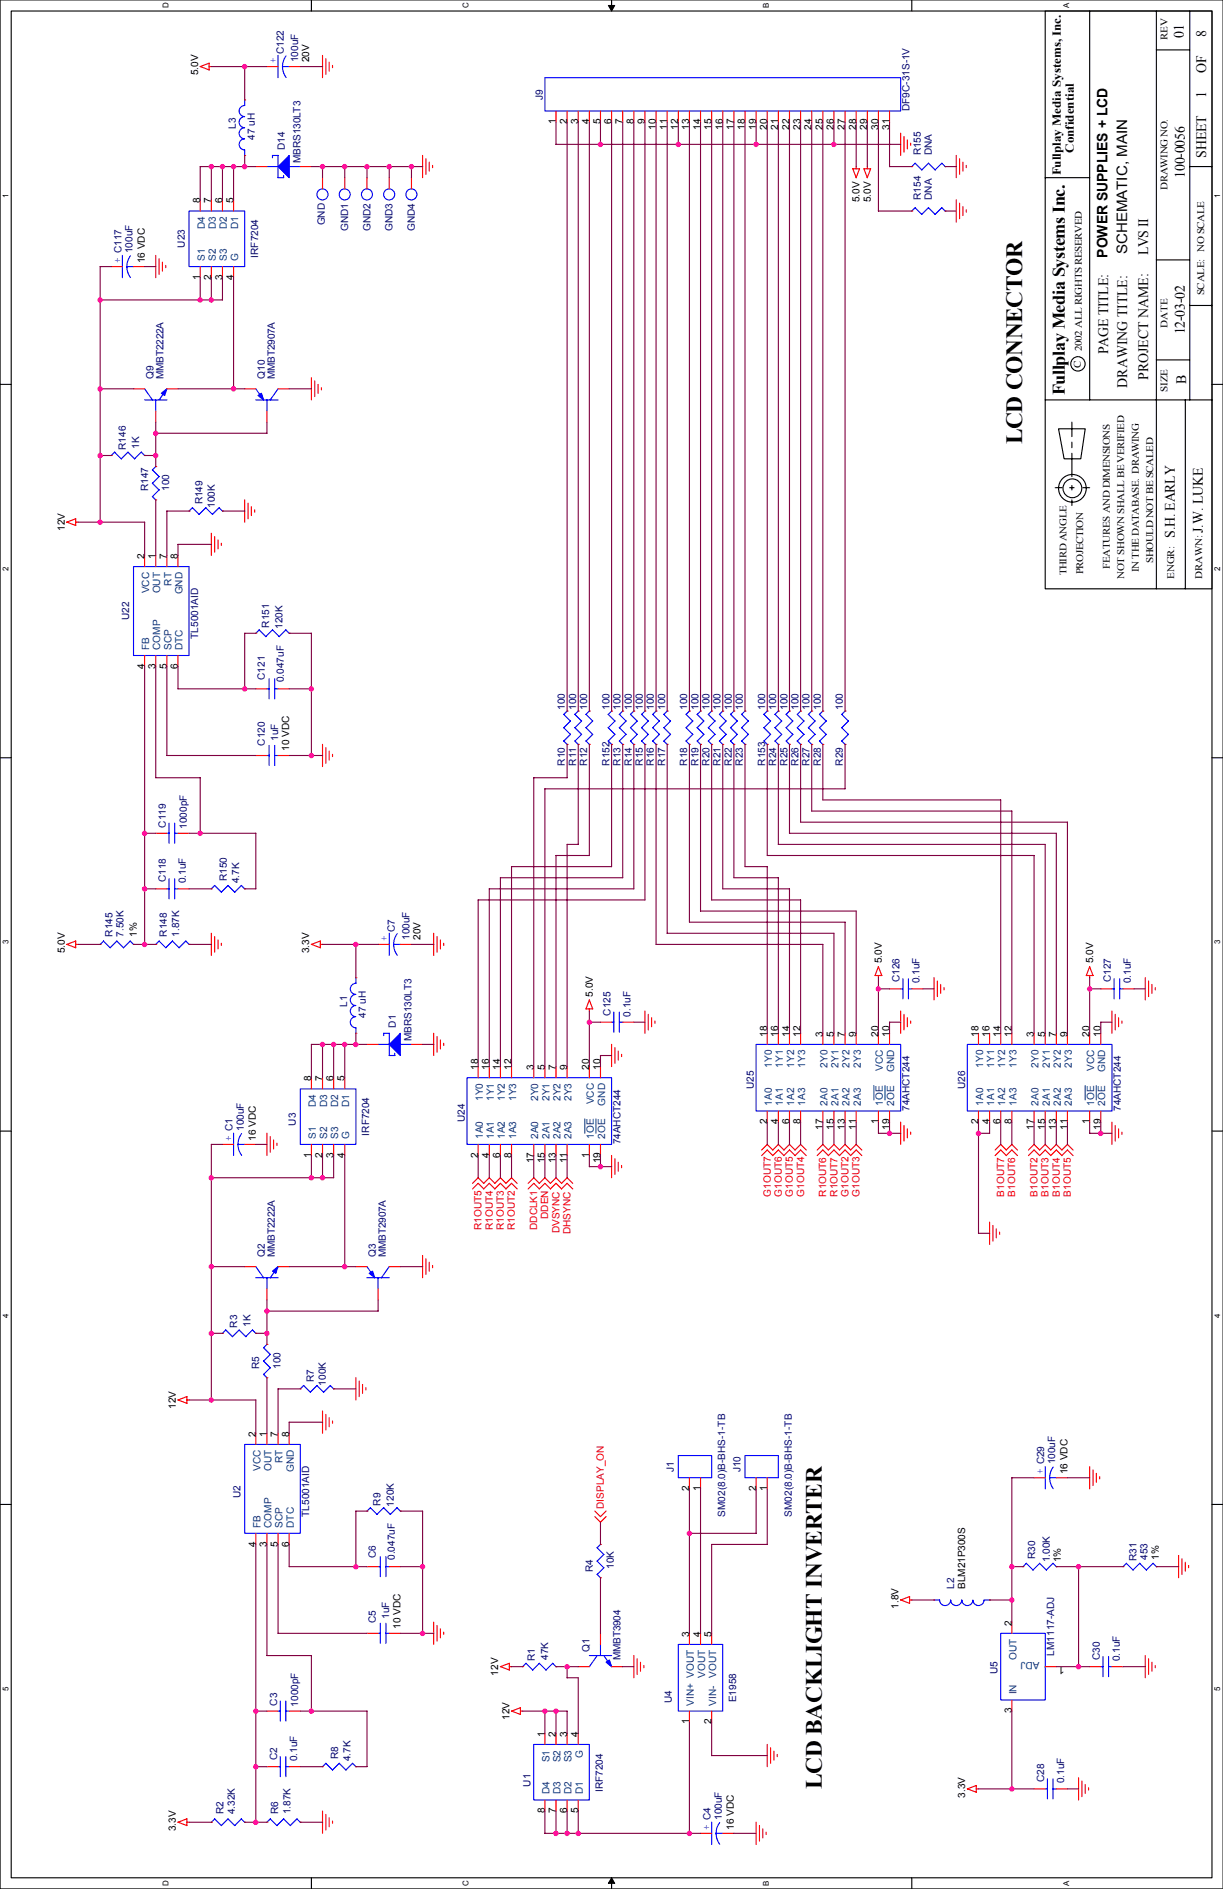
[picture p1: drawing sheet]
<svg xmlns="http://www.w3.org/2000/svg" width="279mm" height="432mm" viewBox="0 0 279 432" stroke-linecap="round" stroke-linejoin="round" font-family="sans-serif">
<defs><g id="words">
<g font-size="5.3">
<text x="233.5" y="101.6" transform="rotate(-90 233.5 101.6)">LCD CONNECTOR</text>
<text x="187.8" y="408.9" transform="rotate(-90 187.8 408.9)">LCD BACKLIGHT INVERTER</text>
</g>
<text font-size="4.1" x="243.3" y="90.4" transform="rotate(-90 243.3 90.4)">Fullplay Media Systems Inc.</text>
<g font-size="3.3">
<text x="270.4" y="8.6" transform="rotate(-90 270.4 8.6)">01</text>
<text x="275.5" y="8.4" transform="rotate(-90 275.5 8.4)">8</text>
<text x="275.5" y="16.7" transform="rotate(-90 275.5 16.7)">OF</text>
<text x="275.5" y="22.3" transform="rotate(-90 275.5 22.3)">1</text>
<text x="270.7" y="40.6" transform="rotate(-90 270.7 40.6)">100-0056</text>
<text x="275.5" y="36" transform="rotate(-90 275.5 36)">SHEET</text>
<text x="253" y="58.9" transform="rotate(-90 253 58.9)">POWER SUPPLIES + LCD</text>
<text x="257.5" y="58.1" transform="rotate(-90 257.5 58.1)">SCHEMATIC, MAIN</text>
<text x="262.3" y="58.4" transform="rotate(-90 262.3 58.4)">LVS II</text>
<text x="270.7" y="76.4" transform="rotate(-90 270.7 76.4)">12-03-02</text>
<text x="253.2" y="81" transform="rotate(-90 253.2 81)">PAGE TITLE:</text>
<text x="257.5" y="88.6" transform="rotate(-90 257.5 88.6)">DRAWING TITLE:</text>
<text x="262.3" y="86.8" transform="rotate(-90 262.3 86.8)">PROJECT NAME:</text>
<text x="271" y="87.9" transform="rotate(-90 271 87.9)">B</text>
<text x="268.4" y="122.9" transform="rotate(-90 268.4 122.9)">S.H. EARLY</text>
<text x="274.8" y="121.9" transform="rotate(-90 274.8 121.9)">J.W. LUKE</text>
</g>
<g font-size="2.8">
<text x="245.3" y="34.9" transform="rotate(-90 245.3 34.9)">Confidential</text>
<text x="242.3" y="40.1" transform="rotate(-90 242.3 40.1)">Fullplay Media Systems, Inc.</text>
</g>
<g font-size="2.3">
<text x="266.7" y="9.1" transform="rotate(-90 266.7 9.1)">REV</text>
<text x="45.3" y="17.3" transform="rotate(-90 45.3 17.3)">5.0V</text>
<text x="70.7" y="14.2" transform="rotate(-90 70.7 14.2)">20V</text>
<text x="127" y="28.4" transform="rotate(-90 127 28.4)">1</text>
<text x="129.5" y="28.4" transform="rotate(-90 129.5 28.4)">2</text>
<text x="132.1" y="28.4" transform="rotate(-90 132.1 28.4)">3</text>
<text x="134.6" y="28.4" transform="rotate(-90 134.6 28.4)">4</text>
<text x="137.2" y="28.4" transform="rotate(-90 137.2 28.4)">5</text>
<text x="139.7" y="28.4" transform="rotate(-90 139.7 28.4)">6</text>
<text x="142.2" y="28.4" transform="rotate(-90 142.2 28.4)">7</text>
<text x="144.8" y="28.4" transform="rotate(-90 144.8 28.4)">8</text>
<text x="147.3" y="28.4" transform="rotate(-90 147.3 28.4)">9</text>
<text x="149.9" y="29.7" transform="rotate(-90 149.9 29.7)">10</text>
<text x="152.4" y="29.7" transform="rotate(-90 152.4 29.7)">11</text>
<text x="154.9" y="29.7" transform="rotate(-90 154.9 29.7)">12</text>
<text x="157.5" y="29.7" transform="rotate(-90 157.5 29.7)">13</text>
<text x="160" y="29.7" transform="rotate(-90 160 29.7)">14</text>
<text x="162.6" y="29.7" transform="rotate(-90 162.6 29.7)">15</text>
<text x="165.1" y="29.7" transform="rotate(-90 165.1 29.7)">16</text>
<text x="167.6" y="29.7" transform="rotate(-90 167.6 29.7)">17</text>
<text x="170.2" y="29.7" transform="rotate(-90 170.2 29.7)">18</text>
<text x="172.7" y="29.7" transform="rotate(-90 172.7 29.7)">19</text>
<text x="175.3" y="29.7" transform="rotate(-90 175.3 29.7)">20</text>
<text x="177.8" y="29.7" transform="rotate(-90 177.8 29.7)">21</text>
<text x="180.3" y="29.7" transform="rotate(-90 180.3 29.7)">22</text>
<text x="182.9" y="29.7" transform="rotate(-90 182.9 29.7)">23</text>
<text x="185.4" y="29.7" transform="rotate(-90 185.4 29.7)">24</text>
<text x="188" y="29.7" transform="rotate(-90 188 29.7)">25</text>
<text x="190.5" y="29.7" transform="rotate(-90 190.5 29.7)">26</text>
<text x="193" y="29.7" transform="rotate(-90 193 29.7)">27</text>
<text x="195.6" y="29.7" transform="rotate(-90 195.6 29.7)">28</text>
<text x="198.1" y="29.7" transform="rotate(-90 198.1 29.7)">29</text>
<text x="200.7" y="29.7" transform="rotate(-90 200.7 29.7)">30</text>
<text x="203.2" y="29.7" transform="rotate(-90 203.2 29.7)">31</text>
<text x="45.7" y="46.5" transform="rotate(-90 45.7 46.5)">8</text>
<text x="48.3" y="46.5" transform="rotate(-90 48.3 46.5)">7</text>
<text x="50.8" y="46.5" transform="rotate(-90 50.8 46.5)">6</text>
<text x="53.3" y="46.5" transform="rotate(-90 53.3 46.5)">5</text>
<text x="196.4" y="46.2" transform="rotate(-90 196.4 46.2)">5.0V</text>
<text x="198.9" y="46.2" transform="rotate(-90 198.9 46.2)">5.0V</text>
<text x="266.7" y="43.4" transform="rotate(-90 266.7 43.4)">DRAWING NO.</text>
<text x="33.1" y="60.2" transform="rotate(-90 33.1 60.2)">16 VDC</text>
<text x="45.7" y="64" transform="rotate(-90 45.7 64)">1</text>
<text x="48.3" y="64" transform="rotate(-90 48.3 64)">2</text>
<text x="50.8" y="64" transform="rotate(-90 50.8 64)">3</text>
<text x="53.3" y="64" transform="rotate(-90 53.3 64)">4</text>
<text x="275.1" y="67.5" transform="rotate(-90 275.1 67.5)">SCALE: NO SCALE</text>
<text x="266.7" y="74.9" transform="rotate(-90 266.7 74.9)">DATE</text>
<text x="247.2" y="80.2" transform="rotate(-90 247.2 80.2)">2002 ALL RIGHTS RESERVED</text>
<text x="246.9" y="84.1" transform="rotate(-90 246.9 84.1)">C</text>
<text x="266.7" y="89.6" transform="rotate(-90 266.7 89.6)">SIZE</text>
<text x="14.8" y="121.4" transform="rotate(-90 14.8 121.4)">12V</text>
<text x="33" y="127.7" transform="rotate(-90 33 127.7)">2</text>
<text x="35.6" y="127.7" transform="rotate(-90 35.6 127.7)">1</text>
<text x="38.1" y="127.7" transform="rotate(-90 38.1 127.7)">7</text>
<text x="40.6" y="127.7" transform="rotate(-90 40.6 127.7)">8</text>
<text x="243.6" y="131.6" transform="rotate(-90 243.6 131.6)">THIRD ANGLE</text>
<text x="247.4" y="131.3" transform="rotate(-90 247.4 131.3)">PROJECTION</text>
<text x="253.5" y="130" transform="rotate(-90 253.5 130)">FEATURES AND DIMENSIONS</text>
<text x="260.1" y="130.8" transform="rotate(-90 260.1 130.8)">IN THE DATABASE. DRAWING</text>
<text x="263.4" y="128.8" transform="rotate(-90 263.4 128.8)">SHOULD NOT BE SCALED</text>
<text x="256.8" y="132.3" transform="rotate(-90 256.8 132.3)">NOT SHOWN SHALL BE VERIFIED</text>
<text x="268.3" y="132.3" transform="rotate(-90 268.3 132.3)">ENGR:</text>
<text x="274.6" y="132.3" transform="rotate(-90 274.6 132.3)">DRAWN:</text>
<text x="33" y="152.9" transform="rotate(-90 33 152.9)">4</text>
<text x="35.6" y="152.9" transform="rotate(-90 35.6 152.9)">3</text>
<text x="38.1" y="152.9" transform="rotate(-90 38.1 152.9)">5</text>
<text x="40.6" y="152.9" transform="rotate(-90 40.6 152.9)">6</text>
<text x="66.1" y="171.7" transform="rotate(-90 66.1 171.7)">10 VDC</text>
<text x="31.3" y="214.1" transform="rotate(-90 31.3 214.1)">1%</text>
<text x="96.1" y="214.9" transform="rotate(-90 96.1 214.9)">20V</text>
<text x="14.8" y="217.9" transform="rotate(-90 14.8 217.9)">5.0V</text>
<text x="70.7" y="217.9" transform="rotate(-90 70.7 217.9)">3.3V</text>
<text x="201.5" y="220.2" transform="rotate(-90 201.5 220.2)">5.0V</text>
<text x="249.7" y="220.2" transform="rotate(-90 249.7 220.2)">5.0V</text>
<text x="135.4" y="227.8" transform="rotate(-90 135.4 227.8)">5.0V</text>
<text x="175.3" y="237" transform="rotate(-90 175.3 237)">18</text>
<text x="177.8" y="237" transform="rotate(-90 177.8 237)">16</text>
<text x="180.3" y="237" transform="rotate(-90 180.3 237)">14</text>
<text x="182.9" y="237" transform="rotate(-90 182.9 237)">12</text>
<text x="188" y="237" transform="rotate(-90 188 237)">3</text>
<text x="190.5" y="237" transform="rotate(-90 190.5 237)">5</text>
<text x="193" y="237" transform="rotate(-90 193 237)">7</text>
<text x="195.6" y="237" transform="rotate(-90 195.6 237)">9</text>
<text x="200.7" y="237" transform="rotate(-90 200.7 237)">20</text>
<text x="203.2" y="237" transform="rotate(-90 203.2 237)">10</text>
<text x="223.5" y="237" transform="rotate(-90 223.5 237)">18</text>
<text x="226.1" y="237" transform="rotate(-90 226.1 237)">16</text>
<text x="228.6" y="237" transform="rotate(-90 228.6 237)">14</text>
<text x="231.1" y="237" transform="rotate(-90 231.1 237)">12</text>
<text x="236.2" y="237" transform="rotate(-90 236.2 237)">3</text>
<text x="238.8" y="237" transform="rotate(-90 238.8 237)">5</text>
<text x="241.3" y="237" transform="rotate(-90 241.3 237)">7</text>
<text x="243.8" y="237" transform="rotate(-90 243.8 237)">9</text>
<text x="248.9" y="237" transform="rotate(-90 248.9 237)">20</text>
<text x="251.5" y="237" transform="rotate(-90 251.5 237)">10</text>
<text x="109.2" y="244.6" transform="rotate(-90 109.2 244.6)">18</text>
<text x="111.8" y="244.6" transform="rotate(-90 111.8 244.6)">16</text>
<text x="114.3" y="244.6" transform="rotate(-90 114.3 244.6)">14</text>
<text x="116.8" y="244.6" transform="rotate(-90 116.8 244.6)">12</text>
<text x="121.9" y="244.6" transform="rotate(-90 121.9 244.6)">3</text>
<text x="124.5" y="244.6" transform="rotate(-90 124.5 244.6)">5</text>
<text x="127" y="244.6" transform="rotate(-90 127 244.6)">7</text>
<text x="129.5" y="244.6" transform="rotate(-90 129.5 244.6)">9</text>
<text x="134.6" y="244.6" transform="rotate(-90 134.6 244.6)">20</text>
<text x="137.2" y="244.6" transform="rotate(-90 137.2 244.6)">10</text>
<text x="71.1" y="247.1" transform="rotate(-90 71.1 247.1)">8</text>
<text x="73.7" y="247.1" transform="rotate(-90 73.7 247.1)">7</text>
<text x="76.2" y="247.1" transform="rotate(-90 76.2 247.1)">6</text>
<text x="78.7" y="247.1" transform="rotate(-90 78.7 247.1)">5</text>
<text x="175.3" y="257" transform="rotate(-90 175.3 257)">2</text>
<text x="177.8" y="257" transform="rotate(-90 177.8 257)">4</text>
<text x="180.3" y="257" transform="rotate(-90 180.3 257)">6</text>
<text x="182.9" y="257" transform="rotate(-90 182.9 257)">8</text>
<text x="200.7" y="257" transform="rotate(-90 200.7 257)">1</text>
<text x="223.5" y="257" transform="rotate(-90 223.5 257)">2</text>
<text x="226.1" y="257" transform="rotate(-90 226.1 257)">4</text>
<text x="228.6" y="257" transform="rotate(-90 228.6 257)">6</text>
<text x="231.1" y="257" transform="rotate(-90 231.1 257)">8</text>
<text x="248.9" y="257" transform="rotate(-90 248.9 257)">1</text>
<text x="58.5" y="260.8" transform="rotate(-90 58.5 260.8)">16 VDC</text>
<text x="188" y="258.3" transform="rotate(-90 188 258.3)">17</text>
<text x="190.5" y="258.3" transform="rotate(-90 190.5 258.3)">15</text>
<text x="193" y="258.3" transform="rotate(-90 193 258.3)">13</text>
<text x="195.6" y="258.3" transform="rotate(-90 195.6 258.3)">11</text>
<text x="203.2" y="258.3" transform="rotate(-90 203.2 258.3)">19</text>
<text x="236.2" y="258.3" transform="rotate(-90 236.2 258.3)">17</text>
<text x="238.8" y="258.3" transform="rotate(-90 238.8 258.3)">15</text>
<text x="241.3" y="258.3" transform="rotate(-90 241.3 258.3)">13</text>
<text x="243.8" y="258.3" transform="rotate(-90 243.8 258.3)">11</text>
<text x="251.5" y="258.3" transform="rotate(-90 251.5 258.3)">19</text>
<text x="71.1" y="264.6" transform="rotate(-90 71.1 264.6)">1</text>
<text x="73.7" y="264.6" transform="rotate(-90 73.7 264.6)">2</text>
<text x="76.2" y="264.6" transform="rotate(-90 76.2 264.6)">3</text>
<text x="78.7" y="264.6" transform="rotate(-90 78.7 264.6)">4</text>
<text x="109.2" y="264.6" transform="rotate(-90 109.2 264.6)">2</text>
<text x="111.8" y="264.6" transform="rotate(-90 111.8 264.6)">4</text>
<text x="114.3" y="264.6" transform="rotate(-90 114.3 264.6)">6</text>
<text x="116.8" y="264.6" transform="rotate(-90 116.8 264.6)">8</text>
<text x="121.9" y="265.9" transform="rotate(-90 121.9 265.9)">17</text>
<text x="124.5" y="265.9" transform="rotate(-90 124.5 265.9)">15</text>
<text x="127" y="265.9" transform="rotate(-90 127 265.9)">13</text>
<text x="129.5" y="265.9" transform="rotate(-90 129.5 265.9)">11</text>
<text x="134.6" y="264.6" transform="rotate(-90 134.6 264.6)">1</text>
<text x="137.2" y="265.9" transform="rotate(-90 137.2 265.9)">19</text>
<text x="40.2" y="322.1" transform="rotate(-90 40.2 322.1)">12V</text>
<text x="58.4" y="328.4" transform="rotate(-90 58.4 328.4)">2</text>
<text x="61" y="328.4" transform="rotate(-90 61 328.4)">1</text>
<text x="63.5" y="328.4" transform="rotate(-90 63.5 328.4)">7</text>
<text x="66" y="328.4" transform="rotate(-90 66 328.4)">8</text>
<text x="157.5" y="340.8" transform="rotate(-90 157.5 340.8)">2</text>
<text x="160" y="340.8" transform="rotate(-90 160 340.8)">1</text>
<text x="172.7" y="340.8" transform="rotate(-90 172.7 340.8)">2</text>
<text x="175.3" y="340.8" transform="rotate(-90 175.3 340.8)">1</text>
<text x="243.9" y="337" transform="rotate(-90 243.9 337)">16 VDC</text>
<text x="58.4" y="353.5" transform="rotate(-90 58.4 353.5)">4</text>
<text x="61" y="353.5" transform="rotate(-90 61 353.5)">3</text>
<text x="63.5" y="353.5" transform="rotate(-90 63.5 353.5)">5</text>
<text x="66" y="353.5" transform="rotate(-90 66 353.5)">6</text>
<text x="242.4" y="357.1" transform="rotate(-90 242.4 357.1)">1%</text>
<text x="264.7" y="356.6" transform="rotate(-90 264.7 356.6)">1%</text>
<text x="220.5" y="363.2" transform="rotate(-90 220.5 363.2)">BLM21P300S</text>
<text x="205.3" y="367.8" transform="rotate(-90 205.3 367.8)">1.8V</text>
<text x="231.1" y="371.6" transform="rotate(-90 231.1 371.6)">2</text>
<text x="91.5" y="372.3" transform="rotate(-90 91.5 372.3)">10 VDC</text>
<text x="157.5" y="374.1" transform="rotate(-90 157.5 374.1)">3</text>
<text x="160" y="374.1" transform="rotate(-90 160 374.1)">4</text>
<text x="162.6" y="374.1" transform="rotate(-90 162.6 374.1)">5</text>
<text x="113.8" y="383" transform="rotate(-90 113.8 383)">12V</text>
<text x="243.2" y="381" transform="rotate(-180 243.2 381)">1</text>
<text x="116.4" y="393.2" transform="rotate(-90 116.4 393.2)">12V</text>
<text x="157.5" y="394.2" transform="rotate(-90 157.5 394.2)">1</text>
<text x="162.6" y="394.2" transform="rotate(-90 162.6 394.2)">2</text>
<text x="231.1" y="391.6" transform="rotate(-90 231.1 391.6)">3</text>
<text x="124.5" y="397" transform="rotate(-90 124.5 397)">1</text>
<text x="127" y="397" transform="rotate(-90 127 397)">2</text>
<text x="129.5" y="397" transform="rotate(-90 129.5 397)">3</text>
<text x="132.1" y="397" transform="rotate(-90 132.1 397)">4</text>
<text x="220.5" y="411" transform="rotate(-90 220.5 411)">3.3V</text>
<text x="40.2" y="418.6" transform="rotate(-90 40.2 418.6)">3.3V</text>
<text x="124.5" y="414.5" transform="rotate(-90 124.5 414.5)">8</text>
<text x="127" y="414.5" transform="rotate(-90 127 414.5)">7</text>
<text x="129.5" y="414.5" transform="rotate(-90 129.5 414.5)">6</text>
<text x="132.1" y="414.5" transform="rotate(-90 132.1 414.5)">5</text>
<text x="167.7" y="418.3" transform="rotate(-90 167.7 418.3)">16 VDC</text>
</g>
<g font-size="2.3" fill="#00f">
<text x="63.1" y="14.5" transform="rotate(-90 63.1 14.5)">+</text>
<text x="27.5" y="60.2" transform="rotate(-90 27.5 60.2)">+ C117</text>
<text x="88.5" y="215.1" transform="rotate(-90 88.5 215.1)">+</text>
<text x="52.9" y="260.8" transform="rotate(-90 52.9 260.8)">+ C1</text>
<text x="238.3" y="337" transform="rotate(-90 238.3 337)">+ C29</text>
<text x="162.1" y="418.3" transform="rotate(-90 162.1 418.3)">+ C4</text>
</g>
<g font-size="2.3" fill="#000080">
<text x="64.8" y="12.4" transform="rotate(-90 64.8 12.4)">C122</text>
<text x="68.1" y="14.2" transform="rotate(-90 68.1 14.2)">100uF</text>
<text x="124" y="22.8" transform="rotate(-90 124 22.8)">J9</text>
<text x="53.9" y="29.4" transform="rotate(-90 53.9 29.4)">L3</text>
<text x="207.8" y="25.4" transform="rotate(-90 207.8 25.4)">DF9C-31S-1V</text>
<text x="58.2" y="32" transform="rotate(-90 58.2 32)">47 uH</text>
<text x="65.1" y="34.3" transform="rotate(-90 65.1 34.3)">D14</text>
<text x="210.4" y="35.5" transform="rotate(-90 210.4 35.5)">R155</text>
<text x="212.9" y="35.5" transform="rotate(-90 212.9 35.5)">DNA</text>
<text x="68.6" y="37.3" transform="rotate(-90 68.6 37.3)">MBRS130LT3</text>
<text x="210.4" y="45.7" transform="rotate(-90 210.4 45.7)">R154</text>
<text x="212.9" y="45.7" transform="rotate(-90 212.9 45.7)">DNA</text>
<text x="74.2" y="51.5" transform="rotate(-90 74.2 51.5)">GND</text>
<text x="79.5" y="52.8" transform="rotate(-90 79.5 52.8)">GND1</text>
<text x="84.6" y="52.8" transform="rotate(-90 84.6 52.8)">GND2</text>
<text x="89.7" y="52.8" transform="rotate(-90 89.7 52.8)">GND3</text>
<text x="94.8" y="52.8" transform="rotate(-90 94.8 52.8)">GND4</text>
<text x="30.3" y="57.9" transform="rotate(-90 30.3 57.9)">100uF</text>
<text x="42.2" y="56.6" transform="rotate(-90 42.2 56.6)">U23</text>
<text x="59" y="58.9" transform="rotate(-90 59 58.9)">IRF7204</text>
<text x="35.1" y="86.6" transform="rotate(-90 35.1 86.6)">Q9</text>
<text x="37.4" y="86.6" transform="rotate(-90 37.4 86.6)">MMBT2222A</text>
<text x="60.5" y="86.6" transform="rotate(-90 60.5 86.6)">Q10</text>
<text x="62.8" y="86.6" transform="rotate(-90 62.8 86.6)">MMBT2907A</text>
<text x="28.7" y="102.8" transform="rotate(-90 28.7 102.8)">R146</text>
<text x="31.8" y="102.6" transform="rotate(-90 31.8 102.6)">1K</text>
<text x="33.8" y="112.2" transform="rotate(-90 33.8 112.2)">R147</text>
<text x="38.7" y="112.2" transform="rotate(-90 38.7 112.2)">100</text>
<text x="46.3" y="115.3" transform="rotate(-90 46.3 115.3)">R149</text>
<text x="49.1" y="116.1" transform="rotate(-90 49.1 116.1)">100K</text>
<text x="29.5" y="141.7" transform="rotate(-90 29.5 141.7)">U22</text>
<text x="61.5" y="143.5" transform="rotate(-90 61.5 143.5)">R151</text>
<text x="64.6" y="143.7" transform="rotate(-90 64.6 143.7)">120K</text>
<text x="45.3" y="146" transform="rotate(-90 45.3 146)">TL5001AID</text>
<text x="60.5" y="155.4" transform="rotate(-90 60.5 155.4)">C121</text>
<text x="64.8" y="155.9" transform="rotate(-90 64.8 155.9)">0.047uF</text>
<text x="129.1" y="162.3" transform="rotate(-90 129.1 162.3)">100</text>
<text x="131.6" y="162.3" transform="rotate(-90 131.6 162.3)">100</text>
<text x="134.2" y="162.3" transform="rotate(-90 134.2 162.3)">100</text>
<text x="139.2" y="162.3" transform="rotate(-90 139.2 162.3)">100</text>
<text x="141.8" y="162.3" transform="rotate(-90 141.8 162.3)">100</text>
<text x="144.3" y="162.3" transform="rotate(-90 144.3 162.3)">100</text>
<text x="146.9" y="162.3" transform="rotate(-90 146.9 162.3)">100</text>
<text x="149.4" y="162.3" transform="rotate(-90 149.4 162.3)">100</text>
<text x="151.9" y="162.3" transform="rotate(-90 151.9 162.3)">100</text>
<text x="157" y="162.3" transform="rotate(-90 157 162.3)">100</text>
<text x="159.6" y="162.3" transform="rotate(-90 159.6 162.3)">100</text>
<text x="162.1" y="162.3" transform="rotate(-90 162.1 162.3)">100</text>
<text x="164.6" y="162.3" transform="rotate(-90 164.6 162.3)">100</text>
<text x="167.2" y="162.3" transform="rotate(-90 167.2 162.3)">100</text>
<text x="169.7" y="162.3" transform="rotate(-90 169.7 162.3)">100</text>
<text x="174.8" y="162.3" transform="rotate(-90 174.8 162.3)">100</text>
<text x="177.3" y="162.3" transform="rotate(-90 177.3 162.3)">100</text>
<text x="179.9" y="162.3" transform="rotate(-90 179.9 162.3)">100</text>
<text x="182.4" y="162.3" transform="rotate(-90 182.4 162.3)">100</text>
<text x="185" y="162.3" transform="rotate(-90 185 162.3)">100</text>
<text x="187.5" y="162.3" transform="rotate(-90 187.5 162.3)">100</text>
<text x="192.6" y="162.3" transform="rotate(-90 192.6 162.3)">100</text>
<text x="60.5" y="170.4" transform="rotate(-90 60.5 170.4)">C120</text>
<text x="63.5" y="169.4" transform="rotate(-90 63.5 169.4)">1uF</text>
<text x="129.1" y="175" transform="rotate(-90 129.1 175)">R10</text>
<text x="131.6" y="175" transform="rotate(-90 131.6 175)">R11</text>
<text x="134.2" y="175" transform="rotate(-90 134.2 175)">R12</text>
<text x="139.2" y="175" transform="rotate(-90 139.2 175)">R152</text>
<text x="141.8" y="175" transform="rotate(-90 141.8 175)">R13</text>
<text x="144.3" y="175" transform="rotate(-90 144.3 175)">R14</text>
<text x="146.9" y="175" transform="rotate(-90 146.9 175)">R15</text>
<text x="149.4" y="175" transform="rotate(-90 149.4 175)">R16</text>
<text x="151.9" y="175" transform="rotate(-90 151.9 175)">R17</text>
<text x="157" y="175" transform="rotate(-90 157 175)">R18</text>
<text x="159.6" y="175" transform="rotate(-90 159.6 175)">R19</text>
<text x="162.1" y="175" transform="rotate(-90 162.1 175)">R20</text>
<text x="164.6" y="175" transform="rotate(-90 164.6 175)">R21</text>
<text x="167.2" y="175" transform="rotate(-90 167.2 175)">R22</text>
<text x="169.7" y="175" transform="rotate(-90 169.7 175)">R23</text>
<text x="174.8" y="175" transform="rotate(-90 174.8 175)">R153</text>
<text x="177.3" y="175" transform="rotate(-90 177.3 175)">R24</text>
<text x="179.9" y="175" transform="rotate(-90 179.9 175)">R25</text>
<text x="182.4" y="175" transform="rotate(-90 182.4 175)">R26</text>
<text x="185" y="175" transform="rotate(-90 185 175)">R27</text>
<text x="187.5" y="175" transform="rotate(-90 187.5 175)">R28</text>
<text x="192.6" y="175" transform="rotate(-90 192.6 175)">R29</text>
<text x="37.9" y="189.2" transform="rotate(-90 37.9 189.2)">C119</text>
<text x="42.7" y="189.5" transform="rotate(-90 42.7 189.5)">1000pF</text>
<text x="37.9" y="201.7" transform="rotate(-90 37.9 201.7)">C118</text>
<text x="42.5" y="201.9" transform="rotate(-90 42.5 201.9)">0.1uF</text>
<text x="51.9" y="201.4" transform="rotate(-90 51.9 201.4)">R150</text>
<text x="54.7" y="201.9" transform="rotate(-90 54.7 201.9)">4.7K</text>
<text x="25.7" y="214.1" transform="rotate(-90 25.7 214.1)">R145</text>
<text x="28.2" y="214.1" transform="rotate(-90 28.2 214.1)">7.50K</text>
<text x="38.1" y="214.1" transform="rotate(-90 38.1 214.1)">R148</text>
<text x="40.9" y="214.1" transform="rotate(-90 40.9 214.1)">1.87K</text>
<text x="90.2" y="213.1" transform="rotate(-90 90.2 213.1)">C7</text>
<text x="93.5" y="214.9" transform="rotate(-90 93.5 214.9)">100uF</text>
<text x="205.5" y="224.5" transform="rotate(-90 205.5 224.5)">C126</text>
<text x="210.1" y="224.8" transform="rotate(-90 210.1 224.8)">0.1uF</text>
<text x="253.8" y="224.5" transform="rotate(-90 253.8 224.5)">C127</text>
<text x="258.4" y="224.8" transform="rotate(-90 258.4 224.8)">0.1uF</text>
<text x="79.3" y="230.1" transform="rotate(-90 79.3 230.1)">L1</text>
<text x="83.6" y="232.6" transform="rotate(-90 83.6 232.6)">47 uH</text>
<text x="139.5" y="232.1" transform="rotate(-90 139.5 232.1)">C125</text>
<text x="144.1" y="232.4" transform="rotate(-90 144.1 232.4)">0.1uF</text>
<text x="90.5" y="234.9" transform="rotate(-90 90.5 234.9)">D1</text>
<text x="94" y="238" transform="rotate(-90 94 238)">MBRS130LT3</text>
<text x="172.3" y="248.9" transform="rotate(-90 172.3 248.9)">U25</text>
<text x="220.5" y="248.9" transform="rotate(-90 220.5 248.9)">U26</text>
<text x="67.6" y="257.3" transform="rotate(-90 67.6 257.3)">U3</text>
<text x="106.2" y="256.5" transform="rotate(-90 106.2 256.5)">U24</text>
<text x="207.8" y="254" transform="rotate(-90 207.8 254)">74AHCT244</text>
<text x="256.1" y="254" transform="rotate(-90 256.1 254)">74AHCT244</text>
<text x="55.7" y="258.6" transform="rotate(-90 55.7 258.6)">100uF</text>
<text x="84.4" y="259.6" transform="rotate(-90 84.4 259.6)">IRF7204</text>
<text x="141.8" y="261.6" transform="rotate(-90 141.8 261.6)">74AHCT244</text>
<text x="60.5" y="287.3" transform="rotate(-90 60.5 287.3)">Q2</text>
<text x="62.8" y="287.3" transform="rotate(-90 62.8 287.3)">MMBT2222A</text>
<text x="85.9" y="287.3" transform="rotate(-90 85.9 287.3)">Q3</text>
<text x="88.2" y="287.3" transform="rotate(-90 88.2 287.3)">MMBT2907A</text>
<text x="54.1" y="303.5" transform="rotate(-90 54.1 303.5)">R3</text>
<text x="57.2" y="303.3" transform="rotate(-90 57.2 303.3)">1K</text>
<text x="59.2" y="312.9" transform="rotate(-90 59.2 312.9)">R5</text>
<text x="64.1" y="312.9" transform="rotate(-90 64.1 312.9)">100</text>
<text x="71.7" y="316" transform="rotate(-90 71.7 316)">R7</text>
<text x="74.5" y="316.7" transform="rotate(-90 74.5 316.7)">100K</text>
<text x="241.1" y="334.8" transform="rotate(-90 241.1 334.8)">100uF</text>
<text x="154" y="336.5" transform="rotate(-90 154 336.5)">J1</text>
<text x="169.2" y="336.5" transform="rotate(-90 169.2 336.5)">J10</text>
<text x="54.9" y="342.4" transform="rotate(-90 54.9 342.4)">U2</text>
<text x="70.7" y="346.7" transform="rotate(-90 70.7 346.7)">TL5001AID</text>
<text x="86.9" y="344.1" transform="rotate(-90 86.9 344.1)">R9</text>
<text x="90" y="344.4" transform="rotate(-90 90 344.4)">120K</text>
<text x="165.7" y="346.7" transform="rotate(-90 165.7 346.7)">SM02(8.0)B-BHS-1-TB</text>
<text x="180.9" y="346.7" transform="rotate(-90 180.9 346.7)">SM02(8.0)B-BHS-1-TB</text>
<text x="85.9" y="356.1" transform="rotate(-90 85.9 356.1)">C6</text>
<text x="90.2" y="356.6" transform="rotate(-90 90.2 356.6)">0.047uF</text>
<text x="135.4" y="359.4" transform="rotate(-90 135.4 359.4)">R4</text>
<text x="140.3" y="358.6" transform="rotate(-90 140.3 358.6)">10K</text>
<text x="236.5" y="356.3" transform="rotate(-90 236.5 356.3)">R30</text>
<text x="239.8" y="357.1" transform="rotate(-90 239.8 357.1)">1.00K</text>
<text x="259.6" y="356.8" transform="rotate(-90 259.6 356.8)">R31</text>
<text x="262.2" y="356.6" transform="rotate(-90 262.2 356.6)">453</text>
<text x="218" y="363.2" transform="rotate(-90 218 363.2)">L2</text>
<text x="85.9" y="371.1" transform="rotate(-90 85.9 371.1)">C5</text>
<text x="88.9" y="370.1" transform="rotate(-90 88.9 370.1)">1uF</text>
<text x="134.7" y="377.7" transform="rotate(-90 134.7 377.7)">Q1</text>
<text x="122.2" y="379.7" transform="rotate(-90 122.2 379.7)">R1</text>
<text x="125.3" y="379.5" transform="rotate(-90 125.3 379.5)">47K</text>
<text x="141.8" y="379.5" transform="rotate(-90 141.8 379.5)">MMBT3904</text>
<text x="227.9" y="382.8" transform="rotate(-90 227.9 382.8)">U5</text>
<text x="240.8" y="378.4" transform="rotate(-90 240.8 378.4)">LM1117-ADJ</text>
<text x="251.2" y="379.5" transform="rotate(-90 251.2 379.5)">C30</text>
<text x="255.8" y="379.7" transform="rotate(-90 255.8 379.7)">0.1uF</text>
<text x="63.3" y="389.9" transform="rotate(-90 63.3 389.9)">C3</text>
<text x="153.5" y="389.4" transform="rotate(-90 153.5 389.4)">U4</text>
<text x="168.2" y="389.1" transform="rotate(-90 168.2 389.1)">E1958</text>
<text x="68.1" y="390.1" transform="rotate(-90 68.1 390.1)">1000pF</text>
<text x="63.3" y="402.3" transform="rotate(-90 63.3 402.3)">C2</text>
<text x="67.9" y="402.6" transform="rotate(-90 67.9 402.6)">0.1uF</text>
<text x="77.3" y="402.1" transform="rotate(-90 77.3 402.1)">R8</text>
<text x="80.1" y="402.6" transform="rotate(-90 80.1 402.6)">4.7K</text>
<text x="238.5" y="407.4" transform="rotate(-90 238.5 407.4)">C28</text>
<text x="243.1" y="407.6" transform="rotate(-90 243.1 407.6)">0.1uF</text>
<text x="121.2" y="408.4" transform="rotate(-90 121.2 408.4)">U1</text>
<text x="137.7" y="409.7" transform="rotate(-90 137.7 409.7)">IRF7204</text>
<text x="51.1" y="414.8" transform="rotate(-90 51.1 414.8)">R2</text>
<text x="53.6" y="414.8" transform="rotate(-90 53.6 414.8)">4.32K</text>
<text x="63.5" y="414.8" transform="rotate(-90 63.5 414.8)">R6</text>
<text x="66.3" y="414.8" transform="rotate(-90 66.3 414.8)">1.87K</text>
<text x="164.9" y="416" transform="rotate(-90 164.9 416)">100uF</text>
</g>
<g font-size="2.3" fill="#004080">
<text x="46.8" y="52.4" transform="rotate(-90 46.8 52.4)">D4</text>
<text x="49.3" y="52.4" transform="rotate(-90 49.3 52.4)">D3</text>
<text x="51.9" y="52.4" transform="rotate(-90 51.9 52.4)">D2</text>
<text x="54.4" y="52.4" transform="rotate(-90 54.4 52.4)">D1</text>
<text x="46.8" y="59.7" transform="rotate(-90 46.8 59.7)">S1</text>
<text x="49.3" y="59.7" transform="rotate(-90 49.3 59.7)">S2</text>
<text x="51.9" y="59.7" transform="rotate(-90 51.9 59.7)">S3</text>
<text x="54.4" y="59.7" transform="rotate(-90 54.4 59.7)">G</text>
<text x="34.1" y="135.6" transform="rotate(-90 34.1 135.6)">VCC</text>
<text x="36.6" y="135.6" transform="rotate(-90 36.6 135.6)">OUT</text>
<text x="39.2" y="133.9" transform="rotate(-90 39.2 133.9)">RT</text>
<text x="41.7" y="135.9" transform="rotate(-90 41.7 135.9)">GND</text>
<text x="34.1" y="148.6" transform="rotate(-90 34.1 148.6)">FB</text>
<text x="36.6" y="148.6" transform="rotate(-90 36.6 148.6)">COMP</text>
<text x="39.2" y="148.6" transform="rotate(-90 39.2 148.6)">SCP</text>
<text x="41.7" y="148.6" transform="rotate(-90 41.7 148.6)">DTC</text>
<text x="176.3" y="244.1" transform="rotate(-90 176.3 244.1)">1Y0</text>
<text x="178.9" y="244.1" transform="rotate(-90 178.9 244.1)">1Y1</text>
<text x="181.4" y="244.1" transform="rotate(-90 181.4 244.1)">1Y2</text>
<text x="183.9" y="244.1" transform="rotate(-90 183.9 244.1)">1Y3</text>
<text x="189" y="244.1" transform="rotate(-90 189 244.1)">2Y0</text>
<text x="191.6" y="244.1" transform="rotate(-90 191.6 244.1)">2Y1</text>
<text x="194.1" y="244.1" transform="rotate(-90 194.1 244.1)">2Y2</text>
<text x="196.6" y="244.1" transform="rotate(-90 196.6 244.1)">2Y3</text>
<text x="201.7" y="244.8" transform="rotate(-90 201.7 244.8)">VCC</text>
<text x="204.3" y="245.1" transform="rotate(-90 204.3 245.1)">GND</text>
<text x="224.6" y="244.1" transform="rotate(-90 224.6 244.1)">1Y0</text>
<text x="227.1" y="244.1" transform="rotate(-90 227.1 244.1)">1Y1</text>
<text x="229.7" y="244.1" transform="rotate(-90 229.7 244.1)">1Y2</text>
<text x="232.2" y="244.1" transform="rotate(-90 232.2 244.1)">1Y3</text>
<text x="237.3" y="244.1" transform="rotate(-90 237.3 244.1)">2Y0</text>
<text x="239.8" y="244.1" transform="rotate(-90 239.8 244.1)">2Y1</text>
<text x="242.4" y="244.1" transform="rotate(-90 242.4 244.1)">2Y2</text>
<text x="244.9" y="244.1" transform="rotate(-90 244.9 244.1)">2Y3</text>
<text x="250" y="244.8" transform="rotate(-90 250 244.8)">VCC</text>
<text x="252.5" y="245.1" transform="rotate(-90 252.5 245.1)">GND</text>
<text x="110.3" y="251.7" transform="rotate(-90 110.3 251.7)">1Y0</text>
<text x="112.8" y="251.7" transform="rotate(-90 112.8 251.7)">1Y1</text>
<text x="115.4" y="251.7" transform="rotate(-90 115.4 251.7)">1Y2</text>
<text x="117.9" y="251.7" transform="rotate(-90 117.9 251.7)">1Y3</text>
<text x="123" y="251.7" transform="rotate(-90 123 251.7)">2Y0</text>
<text x="125.5" y="251.7" transform="rotate(-90 125.5 251.7)">2Y1</text>
<text x="128.1" y="251.7" transform="rotate(-90 128.1 251.7)">2Y2</text>
<text x="130.6" y="251.7" transform="rotate(-90 130.6 251.7)">2Y3</text>
<text x="72.2" y="253.1" transform="rotate(-90 72.2 253.1)">D4</text>
<text x="74.7" y="253.1" transform="rotate(-90 74.7 253.1)">D3</text>
<text x="77.3" y="253.1" transform="rotate(-90 77.3 253.1)">D2</text>
<text x="79.8" y="253.1" transform="rotate(-90 79.8 253.1)">D1</text>
<text x="135.7" y="252.5" transform="rotate(-90 135.7 252.5)">VCC</text>
<text x="138.2" y="252.7" transform="rotate(-90 138.2 252.7)">GND</text>
<text x="176.3" y="252.7" transform="rotate(-90 176.3 252.7)">1A0</text>
<text x="178.9" y="252.7" transform="rotate(-90 178.9 252.7)">1A1</text>
<text x="181.4" y="252.7" transform="rotate(-90 181.4 252.7)">1A2</text>
<text x="183.9" y="252.7" transform="rotate(-90 183.9 252.7)">1A3</text>
<text x="189" y="252.7" transform="rotate(-90 189 252.7)">2A0</text>
<text x="191.6" y="252.7" transform="rotate(-90 191.6 252.7)">2A1</text>
<text x="194.1" y="252.7" transform="rotate(-90 194.1 252.7)">2A2</text>
<text x="196.6" y="252.7" transform="rotate(-90 196.6 252.7)">2A3</text>
<text x="201.7" y="252.7" transform="rotate(-90 201.7 252.7)">1OE</text>
<text x="204.3" y="252.7" transform="rotate(-90 204.3 252.7)">2OE</text>
<text x="224.6" y="252.7" transform="rotate(-90 224.6 252.7)">1A0</text>
<text x="227.1" y="252.7" transform="rotate(-90 227.1 252.7)">1A1</text>
<text x="229.7" y="252.7" transform="rotate(-90 229.7 252.7)">1A2</text>
<text x="232.2" y="252.7" transform="rotate(-90 232.2 252.7)">1A3</text>
<text x="237.3" y="252.7" transform="rotate(-90 237.3 252.7)">2A0</text>
<text x="239.8" y="252.7" transform="rotate(-90 239.8 252.7)">2A1</text>
<text x="242.4" y="252.7" transform="rotate(-90 242.4 252.7)">2A2</text>
<text x="244.9" y="252.7" transform="rotate(-90 244.9 252.7)">2A3</text>
<text x="250" y="252.7" transform="rotate(-90 250 252.7)">1OE</text>
<text x="252.5" y="252.7" transform="rotate(-90 252.5 252.7)">2OE</text>
<text x="72.2" y="260.3" transform="rotate(-90 72.2 260.3)">S1</text>
<text x="74.7" y="260.3" transform="rotate(-90 74.7 260.3)">S2</text>
<text x="77.3" y="260.3" transform="rotate(-90 77.3 260.3)">S3</text>
<text x="79.8" y="260.3" transform="rotate(-90 79.8 260.3)">G</text>
<text x="110.3" y="260.3" transform="rotate(-90 110.3 260.3)">1A0</text>
<text x="112.8" y="260.3" transform="rotate(-90 112.8 260.3)">1A1</text>
<text x="115.4" y="260.3" transform="rotate(-90 115.4 260.3)">1A2</text>
<text x="117.9" y="260.3" transform="rotate(-90 117.9 260.3)">1A3</text>
<text x="123" y="260.3" transform="rotate(-90 123 260.3)">2A0</text>
<text x="125.5" y="260.3" transform="rotate(-90 125.5 260.3)">2A1</text>
<text x="128.1" y="260.3" transform="rotate(-90 128.1 260.3)">2A2</text>
<text x="130.6" y="260.3" transform="rotate(-90 130.6 260.3)">2A3</text>
<text x="135.7" y="260.3" transform="rotate(-90 135.7 260.3)">1OE</text>
<text x="138.2" y="260.3" transform="rotate(-90 138.2 260.3)">2OE</text>
<text x="64.6" y="334.5" transform="rotate(-90 64.6 334.5)">RT</text>
<text x="59.5" y="336.3" transform="rotate(-90 59.5 336.3)">VCC</text>
<text x="62" y="336.3" transform="rotate(-90 62 336.3)">OUT</text>
<text x="67.1" y="336.5" transform="rotate(-90 67.1 336.5)">GND</text>
<text x="59.5" y="349.2" transform="rotate(-90 59.5 349.2)">FB</text>
<text x="62" y="349.2" transform="rotate(-90 62 349.2)">COMP</text>
<text x="64.6" y="349.2" transform="rotate(-90 64.6 349.2)">SCP</text>
<text x="67.1" y="349.2" transform="rotate(-90 67.1 349.2)">DTC</text>
<text x="161.1" y="383.5" transform="rotate(-90 161.1 383.5)">VOUT</text>
<text x="163.6" y="383.5" transform="rotate(-90 163.6 383.5)">VOUT</text>
<text x="232.2" y="379.5" transform="rotate(-90 232.2 379.5)">OUT</text>
<text x="237.5" y="379.9" transform="rotate(-180 237.5 379.9)">ADJ</text>
<text x="158.5" y="389.9" transform="rotate(-90 158.5 389.9)">VIN+ VOUT</text>
<text x="163.6" y="389.9" transform="rotate(-90 163.6 389.9)">VIN-</text>
<text x="232.2" y="387.3" transform="rotate(-90 232.2 387.3)">IN</text>
<text x="133.1" y="401.8" transform="rotate(-90 133.1 401.8)">G</text>
<text x="125.5" y="402.8" transform="rotate(-90 125.5 402.8)">S1</text>
<text x="128.1" y="402.8" transform="rotate(-90 128.1 402.8)">S2</text>
<text x="130.6" y="402.8" transform="rotate(-90 130.6 402.8)">S3</text>
<text x="125.5" y="410.2" transform="rotate(-90 125.5 410.2)">D4</text>
<text x="128.1" y="410.2" transform="rotate(-90 128.1 410.2)">D3</text>
<text x="130.6" y="410.2" transform="rotate(-90 130.6 410.2)">D2</text>
<text x="133.1" y="410.2" transform="rotate(-90 133.1 410.2)">D1</text>
</g>
<g font-size="2.3" fill="#f00">
<text x="176.1" y="273.5" transform="rotate(-90 176.1 273.5)">G1OUT7</text>
<text x="178.6" y="273.5" transform="rotate(-90 178.6 273.5)">G1OUT6</text>
<text x="181.1" y="273.5" transform="rotate(-90 181.1 273.5)">G1OUT5</text>
<text x="183.7" y="273.5" transform="rotate(-90 183.7 273.5)">G1OUT4</text>
<text x="188.8" y="273.5" transform="rotate(-90 188.8 273.5)">R1OUT6</text>
<text x="191.3" y="273.5" transform="rotate(-90 191.3 273.5)">R1OUT7</text>
<text x="193.8" y="273.5" transform="rotate(-90 193.8 273.5)">G1OUT2</text>
<text x="196.4" y="273.5" transform="rotate(-90 196.4 273.5)">G1OUT3</text>
<text x="229.4" y="273.5" transform="rotate(-90 229.4 273.5)">B1OUT7</text>
<text x="231.9" y="273.5" transform="rotate(-90 231.9 273.5)">B1OUT6</text>
<text x="237" y="273.5" transform="rotate(-90 237 273.5)">B1OUT2</text>
<text x="239.6" y="273.5" transform="rotate(-90 239.6 273.5)">B1OUT3</text>
<text x="242.1" y="273.5" transform="rotate(-90 242.1 273.5)">B1OUT4</text>
<text x="244.6" y="273.5" transform="rotate(-90 244.6 273.5)">B1OUT5</text>
<text x="110" y="281.2" transform="rotate(-90 110 281.2)">R1OUT5</text>
<text x="112.6" y="281.2" transform="rotate(-90 112.6 281.2)">R1OUT4</text>
<text x="115.1" y="281.2" transform="rotate(-90 115.1 281.2)">R1OUT3</text>
<text x="117.6" y="281.2" transform="rotate(-90 117.6 281.2)">R1OUT2</text>
<text x="122.7" y="281.2" transform="rotate(-90 122.7 281.2)">DDCLK1</text>
<text x="125.3" y="278.6" transform="rotate(-90 125.3 278.6)">DDEN</text>
<text x="127.8" y="281.9" transform="rotate(-90 127.8 281.9)">DVSYNC</text>
<text x="130.3" y="282.2" transform="rotate(-90 130.3 282.2)">DHSYNC</text>
<text x="138" y="344.9" transform="rotate(-90 138 344.9)">DISPLAY_ON</text>
</g>
<g font-size="1.8">
<text x="38.5" y="1.9" transform="rotate(-90 38.5 1.9)">D</text>
<text x="107.1" y="1.9" transform="rotate(-90 107.1 1.9)">C</text>
<text x="175.6" y="1.9" transform="rotate(-90 175.6 1.9)">B</text>
<text x="244.2" y="1.9" transform="rotate(-90 244.2 1.9)">A</text>
<text x="1.9" y="45.2" transform="rotate(-90 1.9 45.2)">1</text>
<text x="278.8" y="45.2" transform="rotate(-90 278.8 45.2)">1</text>
<text x="1.9" y="130.5" transform="rotate(-90 1.9 130.5)">2</text>
<text x="278.8" y="130.5" transform="rotate(-90 278.8 130.5)">2</text>
<text x="1.9" y="215.9" transform="rotate(-90 1.9 215.9)">3</text>
<text x="278.8" y="215.9" transform="rotate(-90 278.8 215.9)">3</text>
<text x="1.9" y="301.2" transform="rotate(-90 1.9 301.2)">4</text>
<text x="278.8" y="301.2" transform="rotate(-90 278.8 301.2)">4</text>
<text x="1.9" y="386.6" transform="rotate(-90 1.9 386.6)">5</text>
<text x="278.8" y="386.6" transform="rotate(-90 278.8 386.6)">5</text>
<text x="38.5" y="431.1" transform="rotate(-90 38.5 431.1)">D</text>
<text x="107.1" y="431.1" transform="rotate(-90 107.1 431.1)">C</text>
<text x="175.6" y="431.1" transform="rotate(-90 175.6 431.1)">B</text>
<text x="244.2" y="431.1" transform="rotate(-90 244.2 431.1)">A</text>
</g>
</g></defs>
<path d="M0 0h279.4v431.8h-279.4zM2.6 2.5h274.3v426.7h-274.3z" fill="none" stroke="#000" stroke-width=".25"/>
<g fill="#fff">
<path d="M.3 385.6h2v1h-2z"/>
<path d="M277.1 385.6h2.1v1h-2.1z"/>
</g>
<path d="M0 343.9h2.6M276.9 343.9h2.5" fill="none" stroke="#000" stroke-width=".25"/>
<g fill="#fff">
<path d="M.3 300.2h2v1h-2z"/>
<path d="M277.1 300.2h2.1v1h-2.1z"/>
</g>
<path d="M0 258.6h2.6M276.9 258.6h2.5" fill="none" stroke="#000" stroke-width=".25"/>
<g fill="#fff">
<path d="M.3 214.9h2v1h-2z"/>
<path d="M277.1 214.9h2.1v1h-2.1z"/>
</g>
<path d="M0 173.2h2.6M276.9 173.2h2.5" fill="none" stroke="#000" stroke-width=".25"/>
<g fill="#fff">
<path d="M.3 129.5h2v1h-2z"/>
<path d="M277.1 129.5h2.1v1h-2.1z"/>
</g>
<path d="M0 87.9h2.6M276.9 87.9h2.5" fill="none" stroke="#000" stroke-width=".25"/>
<g fill="#fff">
<path d="M.3 44.2h2v1h-2z"/>
<path d="M277.1 44.2h2.1v1h-2.1z"/>
<path d="M36.9 429.9h2v1.2h-2z"/>
<path d="M36.9 .6h2v1.3h-2z"/>
<path d="M105.4 429.9h2.1v1.2h-2.1z"/>
<path d="M105.4 .6h2.1v1.3h-2.1z"/>
</g>
<path d="M71.1 0v2.5M71.1 429.2v2.6" fill="none" stroke="#000" stroke-width=".25"/>
<g fill="#fff">
<path d="M174 429.9h2v1.2h-2z"/>
<path d="M174 .7h2v1.2h-2z"/>
</g>
<path d="M139.7 0v2.5M139.7 429.2v2.6" fill="none" stroke="#000" stroke-width=".25"/>
<path d="M139 1.2h1.4l-.7 1.3zM139.7 429.2l.7 1.3h-1.4z" fill="#000" stroke="#000" stroke-width=".23"/>
<g fill="#fff">
<path d="M242.6 429.9h2v1.2h-2z"/>
<path d="M242.6 .7h2v1.2h-2z"/>
</g>
<g fill="none" stroke="#000" stroke-width=".25">
<path d="M208.3 0v2.5M238.8 2.5h38.1v88.9h-38.1zM248.9 2.5v88.9M264.2 2.5v132.1M264.2 11.4h7.6M271.8 2.5v88.9M271.8 38.1h5.1M238.8 40.6h10.1M264.2 59.4h7.6M271.8 69.8h5.1M238.8 91.4v43.2h38.1v-43.2M241.8 98h6.1l-1 6.9h-3.8z"/>
<path d="M244.9 96.5v3.3M264.2 82.3h7.6M270.8 91.4v43.2M241.1 111.5h1.5M244.4 111.5h1M244.9 101.1v1.2M244.9 103.6v5.3M244.9 111v1M244.9 114.3v1.2M247.4 111.5h1.5M208.3 429.2v2.6"/>
<circle cx="246.3" cy="83.2" r="1.64"/>
<circle cx="245" cy="111.6" r="2.15"/>
<circle cx="245" cy="111.6" r="3.2"/>
</g>
<g fill="none" stroke="#f00" stroke-width=".25">
<path d="M47.8 15.2h.5M47.8 14.4l-2.1 .8 2.1 .8v-1.5M61 15.2h2.5M66.1 15.2h2.5M73.7 12.7v5.1M74.4 13.4v3.6M75.2 14.2v2.1M76 14.9v.6M55.9 35.5h.1M55.9 22.8h.1M58.4 38.1h2.6M68.6 38.1h2.5"/>
<path d="M96.5 35.5v5.1M97.3 36.3v3.6M98.1 37.1v2M98.8 37.8v.5M127 25.4v2.5M129.6 25.4v2.5M132.1 25.4v2.5M134.6 25.4v2.5M137.2 25.4v2.5M139.7 25.4v2.5M142.3 25.4v2.5M144.8 25.4v2.5"/>
<path d="M147.3 25.4v2.5M149.9 25.4v2.5M152.4 25.4v2.5M155 25.4v2.5M157.5 25.4v2.5M160 25.4v2.5M162.6 25.4v2.5M165.1 25.4v2.5M167.7 25.4v2.5M170.2 25.4v2.5M172.7 25.4v2.5M175.3 25.4v2.5"/>
<path d="M177.8 25.4v2.5M180.4 25.4v2.5M182.9 25.4v2.5M185.4 25.4v2.5M188 25.4v2.5M190.5 25.4v2.5M193.1 25.4v2.5M194.8 38.6l.8 2M194.8 38.6h1.6l-.8 2M195.6 25.4v2.5M195.6 38.1v.5M197.4 38.6l.7 2"/>
<path d="M197.4 38.6h1.5l-.8 2M198.1 25.4v2.5M198.1 38.1v.5M200.7 25.4v2.5M203.2 25.4v2.5M205.8 30.4v5.1M206.5 31.2v3.6M207.3 32v2M208 32.7v.6M208.3 38.1h.1M215.9 38.1h.1M218.5 35.5v5.1"/>
<path d="M219.2 36.3v3.6M220 37.1v2M220.7 37.8v.5M35.6 58.4v5.1M36.3 59.1v3.6M37.1 59.9v2.1M45.7 45.7v2.5M48.3 45.7v2.5M50.8 45.7v2.5M53.4 45.7v2.5M73.7 40.6v2.6M78.8 40.6v2.6"/>
<path d="M83.8 40.6v2.6M88.9 40.6v2.6M94 40.6v2.6M208.3 48.2h.1M215.9 48.2h.1M218.5 45.7v5.1M219.2 46.4v3.6M220 47.2v2.1M220.7 48v.5M25.4 60.9h2.6M30.5 60.9h2.5M37.9 60.7v.5"/>
<path d="M45.7 60.9v2.6M48.3 60.9v2.6M50.8 60.9v2.6M53.4 60.9v2.6M30.5 88.9h2.5M35.6 94v2.5M38.1 88.9h2.6M55.9 88.9h2.5M61 94v2.5M63.5 88.9h2.6M71.1 86.3v5.1M71.9 87.1v3.6"/>
<path d="M72.7 87.9v2M73.4 88.6v.5M15.2 119.3l2.1 .8M17.3 118.6v1.5M17.3 119.4h.5M17.3 118.6l-2 .8M25.4 104.1h.1M33 104.1h.1M35.6 114.3h.1M35.6 106.7h.1M43.2 116.8h.1M50.8 116.8h.1"/>
<path d="M55.9 114.3v5.1M56.7 115v3.6M57.4 115.8v2.1M58.2 116.5v.6M33 127v2.5M35.6 127v2.5M38.1 127v2.5M40.7 127v2.5M48.3 121.9v5.1M49 122.6v3.6M49.8 123.4v2.1M50.6 124.2v.5"/>
<path d="M33 149.8v2.6M35.6 149.8v2.6M38.1 149.8v2.6M40.7 149.8v2.6M58.4 144.8h.1M58.4 157.5h2.6M63.5 157.5h2.6M66.1 144.8h.1M58.4 172.7h2.6M63.5 172.7h2.6M73.7 170.1v5.1M74.4 170.9v3.6"/>
<path d="M75.2 171.7v2M76 172.4v.6M129.6 170.2h.1M129.6 162.5h.1M132.1 170.2h.1M132.1 162.5h.1M134.6 170.2h.1M134.6 162.5h.1M139.7 170.2h.1M139.7 162.5h.1M142.3 170.2h.1M142.3 162.5h.1"/>
<path d="M144.8 170.2h.1M144.8 162.5h.1M147.3 170.2h.1M147.3 162.5h.1M149.9 170.2h.1M149.9 162.5h.1M152.4 170.2h.1M152.4 162.5h.1M157.5 170.2h.1M157.5 162.5h.1M160 170.2h.1M160 162.5h.1"/>
<path d="M162.6 170.2h.1M162.6 162.5h.1M165.1 170.2h.1M165.1 162.5h.1M167.7 170.2h.1M167.7 162.5h.1M170.2 170.2h.1M170.2 162.5h.1M175.3 170.2h.1M175.3 162.5h.1M177.8 170.2h.1M177.8 162.5h.1"/>
<path d="M180.4 170.2h.1M180.4 162.5h.1M182.9 170.2h.1M182.9 162.5h.1M185.4 170.2h.1M185.4 162.5h.1M188 170.2h.1M188 162.5h.1M193.1 170.2h.1M193.1 162.5h.1M35.6 190.5h2.5M40.7 190.5h2.5"/>
<path d="M15.2 215.9l2.1 .7M15.3 215.9l2-.8v1.6M17.3 215.9h.5M22.9 215.9h.1M30.5 215.9h.1M35.6 215.9h.1M35.6 203.2h2.5M40.7 203.2h2.5M43.2 215.9h.1M48.3 203.2h.1M48.3 213.3v5.1M49 214.1v3.6"/>
<path d="M49.8 214.9v2M50.6 215.6v.5M55.9 203.2h.1M71.1 215.9l2.1 .7M73.2 215.1v1.6M73.2 215.9h.5M73.2 215.1l-2.1 .8M86.4 215.9h2.5M91.5 215.9h2.5M99.1 213.3v5.1M99.8 214.1v3.6M100.6 214.9v2"/>
<path d="M101.4 215.6v.5M81.3 236.2h.1M81.3 223.5h.1M83.8 238.7h2.6M94 238.7h2.5M99.1 236.2v5.1M99.8 236.9v3.6M100.6 237.7v2.1M101.4 238.5v.5M134.6 228.6l.8 2h-1.5zM134.6 230.6v.5M137.2 233.7h2.5"/>
<path d="M139.7 238.7v5.1M140.5 239.5v3.6M142.3 233.7h2.5M147.3 231.1v5.1M148.1 231.9v3.5M148.9 232.6v2.1M149.6 233.4v.5M175.3 236.2v2.5M177.8 236.2v2.5M180.4 236.2v2.5M182.9 236.2v2.5M188 236.2v2.5"/>
<path d="M190.5 236.2v2.5M193.1 236.2v2.5M195.6 236.2v2.5M200.7 220.9l.8 2.1h-1.6M200.7 223v.5M200.7 236.2v2.5M200.7 221l-.8 2M203.2 236.2v2.5M203.2 226h2.6M205.8 231.1v5.1M206.5 231.9v3.5M207.3 232.6v2.1"/>
<path d="M208 233.4v.5M208.3 226h2.5M213.4 223.5v5.1M214.1 224.2v3.6M214.9 225v2.1M215.7 225.8v.5M223.5 236.2v2.5M226.1 236.2v2.5M228.6 236.2v2.5M231.2 236.2v2.5M236.2 236.2v2.5M238.8 236.2v2.5"/>
<path d="M241.3 236.2v2.5M243.9 236.2v2.5M248.9 220.9l.8 2.1h-1.5M248.9 223v.5M248.9 236.2v2.5M248.9 221l-.7 2M251.5 236.2v2.5M251.5 226h2.5M254 231.1v5.1M254.8 231.9v3.5M255.5 232.6v2.1M256.3 233.4v.5"/>
<path d="M256.6 226h2.5M261.6 223.5v5.1M262.4 224.2v3.6M263.2 225v2.1M263.9 225.8v.5M61 259v5.1M61.7 259.8v3.6M71.1 246.4v2.5M73.7 246.4v2.5M76.2 246.4v2.5M78.8 246.4v2.5M109.2 243.8v2.6"/>
<path d="M111.8 243.8v2.6M114.3 243.8v2.6M116.9 243.8v2.6M121.9 243.8v2.6M124.5 243.8v2.6M127 243.8v2.6M129.6 243.8v2.6M134.6 243.8v2.6M137.2 243.8v2.6M141.2 240.3v2M142 241v.5M175.3 254v2.5"/>
<path d="M177.8 254v2.5M180.4 254v2.5M182.9 254v2.5M188 254v2.5M190.5 254v2.5M193.1 254v2.5M195.6 254v2.5M200.7 254v2.5M203.2 254v2.5M205.8 256.5v5.1M206.5 257.3v3.5M207.3 258v2.1"/>
<path d="M208 258.8v.5M223.5 254v2.5M226.1 254v2.5M228.6 254v2.5M231.2 254v2.5M236.2 254v2.5M238.8 254v2.5M241.3 254v2.5M243.9 254v2.5M248.9 254v2.5M251.5 254v2.5M254 256.5v5.1"/>
<path d="M254.8 257.3v3.5M255.5 258v2.1M256.3 258.8v.5M50.8 261.6h2.6M55.9 261.6h2.5M62.5 260.6v2M63.3 261.3v.6M71.1 261.6v2.5M73.7 261.6v2.5M76.2 261.6v2.5M78.8 261.6v2.5M107.9 270.5l1.3-1.3 1.3 1.3 1.3-1.3 1.3 1.3"/>
<path d="M107.9 271.8l1.3-1.3 1.3 1.3 1.3-1.3 1.3 1.3M109.2 261.6v2.5M111.8 261.6v2.5M113 270.5l1.3-1.3 1.3 1.3 1.3-1.3 1.3 1.3M113 271.8l1.3-1.3 1.3 1.3 1.3-1.3 1.3 1.3M114.3 261.6v2.5M116.9 261.6v2.5M120.6 270.5l1.3-1.3 1.3 1.3M120.6 271.8l1.3-1.3 1.3 1.3M121.9 261.6v2.5M123.2 270.5l1.3-1.3 1.3 1.3M123.2 271.8l1.3-1.3 1.3 1.3"/>
<path d="M124.5 261.6v2.5M125.7 270.5l1.3-1.3 1.3 1.3M125.7 271.8l1.3-1.3 1.3 1.3M127 261.6v2.5M128.3 270.5l1.3-1.3 1.3 1.3M128.3 271.8l1.3-1.3 1.3 1.3M129.6 261.6v2.5M134.6 261.6v2.5M137.2 261.6v2.5M139.7 264.1v5.1M140.5 264.9v3.6M141.2 265.7v2"/>
<path d="M142 266.4v.5M174 262.9l1.3-1.3 1.3 1.3M174 264.2l1.3-1.3 1.3 1.3M176.5 262.9l1.3-1.3 1.3 1.3M176.5 264.2l1.3-1.3 1.3 1.3M179.1 262.9l1.3-1.3 1.3 1.3M179.1 264.2l1.3-1.3 1.3 1.3M181.6 262.9l1.3-1.3 1.3 1.3M181.6 264.2l1.3-1.3 1.3 1.3M186.7 262.9l1.3-1.3 1.3 1.3M186.7 264.2l1.3-1.3 1.3 1.3M189.2 262.9l1.3-1.3 1.3 1.3 1.3-1.3 1.3 1.3"/>
<path d="M189.2 264.2l1.3-1.3 1.3 1.3 1.3-1.3 1.3 1.3M194.3 262.9l1.3-1.3 1.3 1.3M194.3 264.2l1.3-1.3 1.3 1.3M226.1 279.4v5.1M227.3 262.9l1.3-1.3 1.3 1.3M227.3 264.2l1.3-1.3 1.3 1.3M229.9 262.9l1.3-1.3 1.3 1.3M229.9 264.2l1.3-1.3 1.3 1.3M234.9 262.9l1.3-1.3 1.3 1.3M234.9 264.2l1.3-1.3 1.3 1.3M237.5 262.9l1.3-1.3 1.3 1.3 1.2-1.3 1.3 1.3M237.5 264.2l1.3-1.3 1.3 1.3 1.2-1.3 1.3 1.3"/>
<path d="M242.6 262.9l1.3-1.3 1.3 1.3M242.6 264.2l1.3-1.3 1.3 1.3M55.9 289.5h2.5M61 294.6v2.6M63.5 289.5h2.6M81.3 289.5h2.5M86.4 294.6v2.6M88.9 289.5h2.6M96.5 287v5.1M97.3 287.7v3.6M98.1 288.5v2.1M98.8 289.3v.5"/>
<path d="M226.8 280.1v3.6M227.6 280.9v2.1M228.4 281.6v.6M42.7 319.2l-2.1 .8 2.1 .8v-1.5M50.8 304.8h.1M58.4 304.8h.1M61 314.9h.1M61 307.3h.1M68.6 317.5h.1M76.2 317.5h.1M81.3 314.9v5.1M82.1 315.7v3.6"/>
<path d="M82.8 316.5v2M83.6 317.2v.5M42.7 320h.5M58.4 327.6v2.6M61 327.6v2.6M63.5 327.6v2.6M66.1 327.6v2.6M73.7 322.5v5.1M74.4 323.3v3.6M75.2 324.1v2M76 324.8v.6M157.5 337.8v2.5"/>
<path d="M160 337.8v2.5M172.7 337.8v2.5M175.3 337.8v2.5M236.2 337.8h2.6M241.3 337.8h2.6M248.9 335.2v5.1M249.7 336v3.6M250.5 336.8v2M251.2 337.5v.6M58.4 350.5v2.5M61 350.5v2.5M63.5 350.5v2.5"/>
<path d="M66.1 350.5v2.5M83.8 345.4h.1M83.8 358.1h2.6M88.9 358.1h2.6M91.5 345.4h.1M135.9 346.7l1.3 1.3 1.3-1.3M135.9 345.4l1.3 1.3 1.3-1.3M137.2 353h.1M233.7 358.1h.1M241.3 358.1h.1M256.6 358.1h.1M264.2 358.1h.1"/>
<path d="M269.3 355.6v5.1M270 356.3v3.6M270.8 357.1v2.1M271.5 357.8v.6M83.8 373.4h2.6M88.9 373.4h2.6M99.1 370.8v5.1M99.8 371.6v3.5M100.6 372.3v2.1M101.4 373.1v.5M137.2 360.7h.1M137.2 373.4v2.5"/>
<path d="M144.8 378.4v5.1M145.6 379.2v3.6M146.3 380v2M157.5 373.4v2.5M160 373.4v2.5M162.6 373.4v2.5M207.8 365v1.5l-2.1-.8M207.8 365.7h.5M207.8 365l-2 .7M213.4 365.7h.1M226.1 365.7h.1M231.2 370.8v2.6"/>
<path d="M261.6 378.4v5.1M262.4 379.2v3.6M263.2 380v2M61 391.1h2.5M66.1 391.1h2.5M116.4 380.2v1.6l-2.1-.8M116.4 381h.5M116.4 380.2l-2.1 .8M116.8 391.1l2.1-.7v1.5zM118.9 391.1h.5M119.4 381h.1M124.5 396.2v2.6"/>
<path d="M127 381h.1M127 396.2v2.6M129.6 396.2v2.6M132.1 381h2.5M132.1 396.2v2.6M139.7 381h2.6M147.1 380.7v.5M157.5 391.1v2.6M162.6 391.1v2.6M175.3 398.7v5.1M176 399.5v3.6M231.2 388.6v2.5"/>
<path d="M238.8 381h2.5M248.9 381h2.6M254 381h2.6M263.9 380.7v.5M42.7 415.8v1.5M42.7 416.5h.5M42.7 415.8l-2.1 .7 2.1 .8M48.3 416.5h.1M55.9 416.5h.1M61 416.5h.1M61 403.8h2.5M66.1 403.8h2.5"/>
<path d="M68.6 416.5h.1M73.7 403.8h.1M73.7 414v5.1M74.4 414.7v3.6M75.2 415.5v2.1M76 416.3v.5M81.3 403.8h.1M124.5 411.5v2.5M127 411.5v2.5M129.6 411.5v2.5M132.1 411.5v2.5M160 419.1h2.6"/>
<path d="M165.1 419.1h2.6M172.7 416.5v5.1M173.5 417.3v3.6M174.3 418.1v2M175 418.8v.5M176.8 400.3v2M177.6 401v.6M221 408.9l2 .8v-1.5l-2 .7M223 408.9h.6M236.2 408.9h2.6M241.3 408.9h2.6M246.4 406.4v5.1"/>
<path d="M247.2 407.1v3.6M247.9 407.9v2.1M248.7 408.6v.6"/>
</g>
<g fill="none" stroke="#00f" stroke-width=".25">
<path d="M63.5 12.7v5.1M64.5 15.2h1.6M65.4 12.8l-.6 .9-.3 1.5 .2 1.1 .7 1.4M124.5 17.8h81.3v7.6h-81.3zM55.9 24.1a1.27 1.27 0 0 0-1.3 1.3 1.27 1.27 0 0 0 1.3 1.2 1.27 1.27 0 0 0-1.3 1.3 1.27 1.27 0 0 0 1.3 1.3 1.27 1.27 0 0 0-1.3 1.3 1.27 1.27 0 0 0 1.3 1.2 1.27 1.27 0 0 0-1.3 1.3 1.27 1.27 0 0 0 1.3 1.3M55.9 22.8v1.3M55.9 34.2v1.3M61 38.1h2.5M62.3 36.1l-.1-.6h1.3v5.1h1.3M66 38.1h2.6M209.1 37.3l1.5 1.6M209.1 37.3l-.8 .8"/>
<path d="M215.2 37.3l.7 .8M215.2 37.3l-1.5 1.6-1.6-1.6-1.5 1.5M28 58.4v5.1M29.8 58.5l-.5 .9-.3 1.5 .1 1.1 .7 1.4M43.2 48.2h12.7v12.7h-12.7zM64.8 40.1v.5M209.1 47.5l1.5 1.5M209.1 47.5l-.8 .7M215.2 47.5l.7 .8M215.2 47.5l-1.5 1.5-1.6-1.5-1.5 1.5M29 60.9h1.5M33 88.9l1.8 2.5"/>
<path d="M33 91.4h5.1M35.6 91.4v2.6M38.1 88.9l-1.8 2.5M58.4 91.4h5.1M58.4 88.9l1.8 2.5M61 91.4v2.6M63.5 88.9l-1.8 2.5M26.2 103.4l1.5 1.5M26.2 103.3l-.8 .8M29.2 103.4l1.6 1.5M29.3 103.3l-1.6 1.6M32.3 103.4l.8 .7"/>
<path d="M32.3 103.3l-1.5 1.6M34.8 113.5l.8 .8M34.8 110.4l1.5 1.6M34.8 107.4l1.5 1.5M35.6 106.6l-.8 .8M36.4 112l-1.6 1.5M36.4 108.9l-1.6 1.6M43.2 116.8l.8-.8 1.5 1.6M50.1 116.1l.7 .7M50.1 116l-1.5 1.6-1.6-1.6-1.5 1.6M30.5 129.5h12.7v20.3h-12.7zM58.4 144.8l.8-.8 1.5 1.5"/>
<path d="M61 157.5h.5M61.5 155.2v4.5M62.7 157.5h.8M62.8 155.2v4.5M65.3 144l.8 .8M65.3 144l-1.5 1.5-1.5-1.5-1.6 1.5M61 172.7h.5M61.5 170.4v4.6M62.7 172.7h.8M62.8 170.4v4.6M128.8 166.3l1.5 1.6-1.5 1.5 .8 .8M129.6 162.5l-.8 .8 1.5 1.5-1.5 1.5"/>
<path d="M131.3 169.4l.8 .8M131.3 166.3l1.6 1.6M131.3 163.3l1.6 1.5M132.1 162.5l-.8 .8M132.9 167.9l-1.6 1.5M132.9 164.8l-1.6 1.5M133.9 166.3l1.5 1.6-1.5 1.5 .7 .8M134.7 162.5l-.8 .8 1.5 1.5-1.5 1.5M138.9 166.3l1.6 1.6-1.6 1.5 .8 .8M139.7 162.5l-.8 .8 1.6 1.5-1.5 1.5M141.5 169.4l.8 .8M141.5 166.3l1.5 1.6"/>
<path d="M141.5 163.3l1.5 1.5M142.3 162.5l-.8 .8M143 167.9l-1.5 1.5M143 164.8l-1.5 1.5M144 166.3l1.6 1.6-1.6 1.5 .8 .8M144.8 162.5l-.8 .8 1.6 1.5-1.6 1.5M146.6 166.3l1.5 1.6M147.4 162.5l-.8 .8 1.5 1.5M148.1 167.9l-1.5 1.5 .7 .8M148.1 164.8l-1.5 1.5M149.1 166.3l1.6 1.6-1.6 1.5 .8 .8M149.9 162.5l-.8 .8 1.6 1.5-1.6 1.5"/>
<path d="M151.6 166.3l1.6 1.6-1.6 1.5 .8 .8M152.4 162.5l-.8 .8 1.6 1.5-1.5 1.5M156.7 166.3l1.6 1.6-1.6 1.5 .8 .8M157.5 162.5l-.8 .8 1.6 1.5-1.6 1.5M159.3 169.4l.7 .8M159.3 166.3l1.5 1.6M159.3 163.3l1.5 1.5M160.1 162.5l-.8 .8M160.8 167.9l-1.5 1.5M160.8 164.8l-1.5 1.5M161.8 166.3l1.6 1.6-1.6 1.5 .8 .8M162.6 162.5l-.8 .8 1.6 1.5-1.6 1.5"/>
<path d="M164.3 169.4l.8 .8M164.3 166.3l1.6 1.6M164.3 163.3l1.6 1.5M165.1 162.5l-.7 .8M165.9 167.9l-1.5 1.5M165.9 164.8l-1.5 1.5M166.9 166.3l1.5 1.6-1.5 1.5 .8 .8M167.7 162.5l-.8 .8 1.5 1.5-1.5 1.5M169.4 169.4l.8 .8M169.4 166.3l1.6 1.6M169.4 163.3l1.6 1.5M170.2 162.5l-.8 .8"/>
<path d="M171 167.9l-1.6 1.5M171 164.8l-1.6 1.5M174.5 169.4l.8 .8M174.5 166.3l1.5 1.6M174.5 163.3l1.5 1.5M175.3 162.5l-.8 .8M176.1 167.9l-1.6 1.5M176.1 164.8l-1.6 1.5M177 166.3l1.6 1.6-1.6 1.5 .8 .8M177.8 162.5l-.8 .8 1.6 1.5-1.5 1.5M179.6 169.4l.8 .8M179.6 166.3l1.5 1.6"/>
<path d="M179.6 163.3l1.5 1.5M180.4 162.5l-.8 .8M181.1 167.9l-1.5 1.5M181.1 164.8l-1.5 1.5M182.1 166.3l1.6 1.6-1.6 1.5 .8 .8M182.9 162.5l-.8 .8 1.6 1.5-1.6 1.5M184.7 169.4l.7 .8M184.7 166.3l1.5 1.6M184.7 163.3l1.5 1.5M185.5 162.5l-.8 .8M186.2 167.9l-1.5 1.5M186.2 164.8l-1.5 1.5"/>
<path d="M187.2 166.3l1.6 1.6-1.6 1.5 .8 .8M188 162.5l-.8 .8 1.6 1.5-1.6 1.5M192.3 166.3l1.5 1.6-1.5 1.5 .8 .8M193.1 162.5l-.8 .8 1.5 1.5-1.5 1.5M38.1 190.5h.6M38.6 188.2v4.6M39.9 190.5h.8M39.9 188.2v4.6M22.9 215.9l.8-.8 1.5 1.6M26.7 215.1l1.5 1.6M26.7 215.1l-1.5 1.5M30.5 215.9l-.7-.8-1.6 1.5"/>
<path d="M36.3 215.1l1.6 1.6M36.4 215.1l-.8 .8M37.9 216.6l1.5-1.5 1.5 1.6M38.1 203.2h.6M38.6 200.9v4.6M39.9 203.2h.8M39.9 200.9v4.6M43.2 215.9l-.7-.8-1.6 1.5M48.3 203.2l.8-.8 1.5 1.6M55.1 202.4l.8 .8M55.2 202.4l-1.6 1.6-1.5-1.6-1.5 1.5M88.9 213.3v5.1"/>
<path d="M89.9 215.9h1.6M90.8 213.4l-.6 .9-.3 1.6 .2 1 .7 1.5M81.3 224.8a1.27 1.27 0 0 0-1.3 1.2 1.27 1.27 0 0 0 1.3 1.3 1.27 1.27 0 0 0-1.3 1.3 1.27 1.27 0 0 0 1.3 1.2 1.27 1.27 0 0 0-1.3 1.3 1.27 1.27 0 0 0 1.3 1.3 1.27 1.27 0 0 0-1.3 1.3 1.27 1.27 0 0 0 1.3 1.2v1.3M81.3 223.5v1.3M86.4 238.7h2.5M87.6 236.2h1.3M87.7 236.2v.5M88.9 236.2v5.1h1.3M91.4 238.7h2.6M139.7 233.7h.6M140.2 231.4v4.5M141.5 233.7h.8"/>
<path d="M141.5 231.4v4.5M172.7 238.7h33.1v15.3h-33.1zM205.8 226h.5M206.3 223.7v4.6M207.5 226h.8M207.5 223.7v4.6M221 238.7h33v15.3h-33zM254 226h.6M254.5 223.7v4.6M255.8 226h.8M255.8 223.7v4.6M53.4 259v5.1"/>
<path d="M55.2 259.1l-.5 1-.3 1.5 .1 1.1 .7 1.4M68.6 248.9h12.7v12.7h-12.7zM90.2 240.7v.6M106.7 246.4h33v15.2h-33zM54.4 261.6h1.5M58.4 292.1h5.1M58.4 289.5l1.8 2.6M61 292.1v2.5M63.5 289.5l-1.8 2.6M83.8 292.1h5.1M83.8 289.5l1.8 2.6M86.4 292.1v2.5"/>
<path d="M88.9 289.5l-1.8 2.6M51.6 304l1.5 1.5 1.6-1.5 1.5 1.6M51.6 304l-.8 .8M58.5 304.8l-.8-.8-1.5 1.5M60.2 311.1l1.6 1.5-1.6 1.6 .8 .7M61 307.3l-.8 .8 1.5 1.5M61.8 309.6l-1.6 1.5M69.4 316.7l1.5 1.6M69.4 316.7l-.8 .8M75.5 316.7l.7 .8M75.5 316.7l-1.5 1.6-1.6-1.6-1.5 1.5M55.9 330.2h12.7v20.3h-12.7z"/>
<path d="M155 332.7h7.6v5.1h-7.6zM170.2 332.7h7.6v5.1h-7.6zM238.8 335.2v5.1M239.8 337.8h1.5M240.6 335.3l-.5 1-.3 1.5 .1 1.1 .7 1.4M84.6 344.7l1.5 1.5M84.6 344.6l-.8 .8M86.4 358.1h.5M86.9 355.8v4.6M87.7 344.7l1.5 1.5M87.7 344.6l-1.6 1.6M88.1 358.1h.8"/>
<path d="M88.2 355.8v4.6M90.7 344.7l.8 .7M90.7 344.6l-1.5 1.6M136.4 359.9l.8 .8M136.4 356.8l1.5 1.6M136.4 353.8l1.5 1.5M137.2 353l-.8 .8M138 358.4l-1.6 1.5M138 355.3l-1.6 1.5M234.5 357.4l1.5 1.5 1.5-1.6 1.6 1.6M234.5 357.3l-.8 .8M241.3 358.1l-.7-.8-1.6 1.6"/>
<path d="M257.3 357.4l1.6 1.5M257.3 357.3l-.7 .8M263.4 357.4l.8 .7M263.4 357.3l-1.5 1.6-1.5-1.6-1.6 1.6M86.4 373.4h.5M86.9 371.1v4.5M88.1 373.4h.8M88.2 371.1v4.5M134.6 378.4h5.1M136.4 378.4l-1.8 2.6M137.2 375.9v2.5M137.9 378.4l1.8 2.6"/>
<path d="M155 375.9h10.1v15.2h-10.1zM213.4 365.7h1.3M226.1 365.7l-1.3 .1a1.27 1.27 0 0 1-1.3 1.2 1.27 1.27 0 0 1-1.2-1.2 1.27 1.27 0 0 1-1.3 1.2 1.27 1.27 0 0 1-1.3-1.2 1.27 1.27 0 0 1-1.2 1.2 1.27 1.27 0 0 1-1.3-1.2 1.27 1.27 0 0 1-1.3 1.2 1.27 1.27 0 0 1-1.2-1.2M228.6 373.4h10.2v15.2h-10.2zM252 378.7v4.6M253.3 378.7v4.6M63.5 391.1h.6M64 388.8v4.6M65.3 391.1h.8M65.3 388.8v4.6M121.9 398.8h12.7v12.7h-12.7zM123.2 380.2l1.6 1.6 1.5-1.6 .7 .8"/>
<path d="M123.2 380.2l-1.5 1.6-1.5-1.6-.8 .8M251.5 381h.5M253.2 381h.8M49 415.8l1.6 1.5M49.1 415.8l-.8 .7M52.1 415.8l1.5 1.5M52.1 415.8l-1.5 1.5M55.1 415.8l.8 .8M55.2 415.8l-1.6 1.5M61.7 415.8l1.6 1.5M61.8 415.8l-.8 .7M63.5 403.8h.6"/>
<path d="M64 401.5v4.6M64.8 415.8l1.5 1.5M64.8 415.8l-1.5 1.5M65.3 403.8h.8M65.3 401.5v4.6M67.8 415.8l.8 .8M67.9 415.8l-1.6 1.5M74.4 403.1l1.6 1.5M74.5 403.1l-.8 .7M76 404.6l1.5-1.5 1.5 1.5M80.5 403.1l.8 .8M80.6 403.1l-1.6 1.5"/>
<path d="M162.6 416.5v5.1M163.6 419.1h1.5M164.4 416.6l-.5 .9-.3 1.6 .1 1 .7 1.5M238.8 408.9h.5M239.3 406.6v4.6M240.5 408.9h.8M240.6 406.6v4.6"/>
<circle cx="73.7" cy="44.4" r="1.26"/>
<circle cx="78.7" cy="44.4" r="1.26"/>
<circle cx="83.8" cy="44.4" r="1.26"/>
<circle cx="88.9" cy="44.4" r="1.26"/>
<circle cx="94" cy="44.4" r="1.26"/>
</g>
<g fill="#00f" stroke="#00f" stroke-width=".25">
<path d="M36.9 89.9l1.2-1-.5 1.5z" fill-rule="evenodd"/>
<path d="M88.9 238.7l2.6-2.5v5.1z" fill-rule="evenodd"/>
<path d="M138.5 380l.7-.5 .5 1.5z" fill-rule="evenodd"/>
<path d="M63.5 38.1l2.6-2.6v5.1z" fill-rule="evenodd"/>
<path d="M84.3 291.1l.8-.5 .5 1.5z" fill-rule="evenodd"/>
<path d="M62.3 290.6l1.2-1.1-.5 1.6z" fill-rule="evenodd"/>
<path d="M58.9 90.4l.8-.5 .5 1.5z" fill-rule="evenodd"/>
</g>
<path d="M133.6 255.8v3.3M136.1 255.8v3.3M199.6 248.1v3.3M202.2 248.1v3.3M247.9 248.1v3.3M250.4 248.1v3.3" fill="none" stroke="#004080" stroke-width=".23"/>
<g fill="none" stroke="#800040" stroke-width=".25">
<path d="M48.3 15.2h12.7M55.9 15.2v7.6M68.6 15.2h5.1M45.7 38.1h12.8M45.7 38.1v7.6M48.3 38.1v7.6M50.8 38.1v7.6M53.4 38.1v7.6M55.9 35.5v2.6M71.1 38.1h25.5M73.7 38.1v2.5M78.8 38.1v2.5"/>
<path d="M83.8 38.1v2.5M88.9 38.1v2.5M94 38.1v2.5M127 27.9v5.1h78.8M129.6 27.9v134.7M132.1 27.9v134.7M134.6 27.9v134.7M137.2 27.9v5.1M139.7 27.9v134.7M142.3 27.9v134.7M144.8 27.9v134.7M147.3 27.9v134.7"/>
<path d="M149.9 27.9v134.7M152.4 27.9v134.7M155 27.9v5.1M157.5 27.9v134.7M160 27.9v134.7M162.6 27.9v134.7M165.1 27.9v134.7M167.7 27.9v134.7M170.2 27.9v134.7M172.7 27.9v5.1M175.3 27.9v134.7M177.8 27.9v134.7"/>
<path d="M180.4 27.9v134.7M182.9 27.9v134.7M185.4 27.9v134.7M188 27.9v134.7M190.5 27.9v5.1M193.1 27.9v134.7M195.6 27.9v10.2M198.1 27.9v10.2M200.7 27.9v20.4M203.2 27.9v10.2h5.1M215.9 38.1h2.6M200.7 48.2h7.6"/>
<path d="M215.9 48.2h2.6M25.4 60.9h-2.5v58.5M33 60.9h2.6M45.7 63.5v5.1M48.3 63.5v5.1M50.8 63.5v5.1h-27.9M53.4 63.5v25.4M22.9 88.9h7.6M35.6 96.5v10.2M40.7 88.9h15.2M61 96.5v2.5h-25.4M66.1 88.9h5.1"/>
<path d="M17.8 119.4h15.3M22.9 104.1h2.5M33 119.3v7.7M33 104.1h2.6M35.6 114.3v12.7M43.2 116.8h-5.1v10.2M50.8 116.8h5.1M40.7 124.4v2.6M40.7 124.4h7.6M33 152.4v63.5M35.6 152.4v25.4h10.2M38.1 152.4v20.3h20.4"/>
<path d="M40.7 152.4v5.1h17.8M55.9 144.8h2.6M55.9 144.7v12.8M66.1 144.8h5.1M66.1 157.5h5.1M71.1 144.7v28M45.7 177.8v12.7M66.1 172.7h7.6M121.9 177.8v66M129.6 170.2v7.6h-7.7M132.1 170.2v22.8h-2.6M134.6 170.2v25.4h-7.6v48.2"/>
<path d="M139.7 170.2v27.9h-22.9l.1 45.7M142.3 170.2v30.5l-28-.1M144.8 170.2v33M147.3 170.2v35.5h-38.1M149.9 170.2v45.7h38.1M152.4 170.1v43.2M157.5 170.2v40.6h35.6M160 170.1v38.2h35.6v27.9M162.6 170.2v35.5M165.1 170.1v33.1h15.3v33M167.7 170.1v30.5M170.2 170.1v28h5.1"/>
<path d="M175.3 170.1v25.5h61M177.8 170.2v22.8h61v43.2M180.4 170.1v20.4h60.9v45.7M182.9 170.1v17.8h61v48.3M185.4 170.2v15.2M188 170.1v12.8h40.6M193.1 170.1v10.2h-68.6M33 190.5h2.6M43.2 190.5h15.3M58.4 190.5v12.7M124.5 180.3v63.5M129.6 193v50.8"/>
<path d="M175.3 198.1v38.1M185.4 185.4h45.8v50.8M228.6 182.8v53.4M236.2 195.6v40.6M17.8 215.9h5.1M30.5 215.9h5.1M33 203.2h2.6M43.2 215.9h5.1M43.2 203.2h5.1M55.9 203.2h2.6M73.7 215.9h12.7M81.3 215.9v7.6"/>
<path d="M94 215.9h5.1M109.2 205.7v38.1M114.3 200.6v43.2M144.8 203.2h-33v40.6M152.4 213.3h38.1v22.9M162.6 205.7h20.3v30.5M167.6 200.6h10.2v35.6M188 215.9v20.3M193.1 210.8v25.4M73.7 238.7v7.7M76.2 238.7v7.7M78.8 238.7v7.7"/>
<path d="M81.3 236.2v2.5M83.9 238.7h-12.8v7.7M96.5 238.7h2.6M134.6 233.7h2.6M134.6 231.1v12.7M144.8 233.7h2.6M200.7 226h2.5M200.7 223.5v12.7M205.8 233.7l-2.6-.1v2.6M210.8 226h2.6M248.9 226h2.6M248.9 223.5v12.7"/>
<path d="M254 233.7h-2.5v2.5M259.1 226h2.6M139.7 241.3h-2.5v2.5M175.3 256.5v5.1M177.8 256.5v5.1M180.4 256.5v5.1M182.9 256.5v5.1M188 256.5v5.1M190.5 256.5v5.1M193.1 256.5v5.1M195.6 256.5v5.1M200.7 256.5v2.6h5.1"/>
<path d="M203.2 256.5v2.6M223.5 256.5v25.4h2.6M226.1 256.5v2.6h-2.6M228.6 256.5v5.1M231.2 256.5v5.1M236.2 256.5v5.1M238.8 256.5v5.1M241.3 256.5v5.1M243.9 256.5v5.1M248.9 256.5v2.6h5.1M251.5 256.5v2.6M50.8 261.6h-2.5v58.4"/>
<path d="M58.4 261.6h2.6M71.1 264.1v5.1M73.7 264.1v5.1M76.2 264.1v5.1h-27.9M78.8 264.1v25.4M109.2 264.1v5.1M111.8 264.1v5.1M114.3 264.1v5.1M116.9 264.1v5.1M121.9 264.1v5.1M124.5 264.1v5.1M127 264.1v5.1"/>
<path d="M129.6 264.1v5.1M134.6 264.1v2.6M134.6 266.7h5.1M137.2 264.1v2.6M48.3 289.5h7.6M61 297.1v10.2M61 299.7h25.4M66.1 289.5h15.2M86.4 297.1v2.6M91.5 289.5h5.1M48.3 304.8h2.5M58.4 320v7.6"/>
<path d="M58.4 304.8h2.6M61 314.9v12.7M63.5 317.5v10.1M63.5 317.5h5.1M76.2 317.5h5.1M43.2 320h15.3M73.7 325.1h-7.6v2.5M236.2 337.8h-5v33M243.8 337.8h5.1M58.4 353v63.5M61 353v25.4h10.2l-.1 12.7M63.5 353v20.4h20.4"/>
<path d="M66.1 353v5.1h17.8M83.9 345.4h-2.6v12.7M91.5 345.4h5.1M91.5 358.1h5.1M96.5 345.4v28M137.2 348v5.1M157.5 340.3v33.1M160 340.3v33.1M162.6 353h12.7M162.6 353v20.4M172.7 340.3v10.2h-15.2M175.3 340.3v12.8"/>
<path d="M231.1 358.1h2.6M241.3 358.1h15.3M246.4 358.1v22.9M264.2 358.1h5.1M91.5 373.4h7.6M137.2 360.7v12.7M208.3 365.7h5.1M226.1 365.7h5.1M58.4 391.1h2.6M68.6 391.1h15.3l-.1 12.7h-2.5M116.8 381h2.6M119.4 391.1h10.2v5.1"/>
<path d="M124.5 391.1v5.1M127 381h5.1M127 391.1v5.1M129.6 381v2.5h2.5v12.7M142.2 381h2.6M157.5 393.7v25.4M162.6 393.7v7.6M231.2 391.1v17.8M241.3 381h7.6M256.5 381h5.1M43.2 416.5h5.1M55.9 416.5h5.1"/>
<path d="M58.4 403.8h2.6M68.6 403.8h5.1M68.6 416.5h5.1M124.5 419.1h35.5M124.5 414v5.1M127 414v5.1M129.6 414v5.1M132.1 414v5.1M162.6 401.3h12.7M167.6 419.1h5.1M223.5 408.9h12.7M243.8 408.9h2.6"/>
</g>
<g fill="#f0f" stroke="#f0f" stroke-width=".25">
<circle cx="58.4" cy="391.2" r=".5"/>
<circle cx="48.3" cy="320" r=".5"/>
<circle cx="48.3" cy="304.8" r=".5"/>
<circle cx="71.1" cy="391.2" r=".5"/>
<circle cx="58.4" cy="416.6" r=".5"/>
<circle cx="96.5" cy="373.4" r=".5"/>
<circle cx="96.5" cy="358.1" r=".5"/>
<circle cx="81.3" cy="358.1" r=".5"/>
<circle cx="58.4" cy="403.9" r=".5"/>
<circle cx="61" cy="299.7" r=".5"/>
<circle cx="61" cy="304.8" r=".5"/>
<circle cx="78.7" cy="289.6" r=".5"/>
<circle cx="81.3" cy="238.8" r=".5"/>
<circle cx="73.7" cy="238.8" r=".5"/>
<circle cx="76.2" cy="238.8" r=".5"/>
<circle cx="78.7" cy="238.8" r=".5"/>
<circle cx="48.3" cy="269.2" r=".5"/>
<circle cx="71.1" cy="269.2" r=".5"/>
<circle cx="73.7" cy="269.2" r=".5"/>
<circle cx="48.3" cy="289.6" r=".5"/>
<circle cx="81.3" cy="215.9" r=".5"/>
<circle cx="154.9" cy="33" r=".5"/>
<circle cx="172.7" cy="33" r=".5"/>
<circle cx="231.1" cy="358.1" r=".5"/>
<circle cx="246.4" cy="358.1" r=".5"/>
<circle cx="246.4" cy="381" r=".5"/>
<circle cx="231.1" cy="408.9" r=".5"/>
<circle cx="127" cy="419.1" r=".5"/>
<circle cx="129.5" cy="419.1" r=".5"/>
<circle cx="157.5" cy="419.1" r=".5"/>
<circle cx="129.5" cy="381" r=".5"/>
<circle cx="127" cy="391.2" r=".5"/>
<circle cx="137.2" cy="33" r=".5"/>
<circle cx="190.5" cy="33" r=".5"/>
<circle cx="157.5" cy="350.5" r=".5"/>
<circle cx="231.1" cy="365.8" r=".5"/>
<circle cx="132.1" cy="419.1" r=".5"/>
<circle cx="124.5" cy="391.2" r=".5"/>
<circle cx="33" cy="190.5" r=".5"/>
<circle cx="35.6" cy="104.1" r=".5"/>
<circle cx="22.9" cy="119.4" r=".5"/>
<circle cx="22.9" cy="104.1" r=".5"/>
<circle cx="45.7" cy="190.5" r=".5"/>
<circle cx="33" cy="215.9" r=".5"/>
<circle cx="71.1" cy="172.7" r=".5"/>
<circle cx="71.1" cy="157.5" r=".5"/>
<circle cx="55.9" cy="157.5" r=".5"/>
<circle cx="33" cy="203.2" r=".5"/>
<circle cx="35.6" cy="99.1" r=".5"/>
<circle cx="53.3" cy="88.9" r=".5"/>
<circle cx="22.9" cy="68.6" r=".5"/>
<circle cx="73.7" cy="38.1" r=".5"/>
<circle cx="55.9" cy="38.1" r=".5"/>
<circle cx="55.9" cy="15.2" r=".5"/>
<circle cx="48.3" cy="38.1" r=".5"/>
<circle cx="50.8" cy="38.1" r=".5"/>
<circle cx="53.3" cy="38.1" r=".5"/>
<circle cx="45.7" cy="68.6" r=".5"/>
<circle cx="48.3" cy="68.6" r=".5"/>
<circle cx="22.9" cy="88.9" r=".5"/>
<circle cx="200.7" cy="226.1" r=".5"/>
<circle cx="248.9" cy="226.1" r=".5"/>
<circle cx="251.5" cy="259.1" r=".5"/>
<circle cx="203.2" cy="259.1" r=".5"/>
<circle cx="134.6" cy="233.7" r=".5"/>
<circle cx="137.2" cy="266.7" r=".5"/>
<circle cx="223.5" cy="259.1" r=".5"/>
<circle cx="78.7" cy="38.1" r=".5"/>
<circle cx="83.8" cy="38.1" r=".5"/>
<circle cx="88.9" cy="38.1" r=".5"/>
<circle cx="94" cy="38.1" r=".5"/>
</g>
<use href="#words"/>
</svg>
